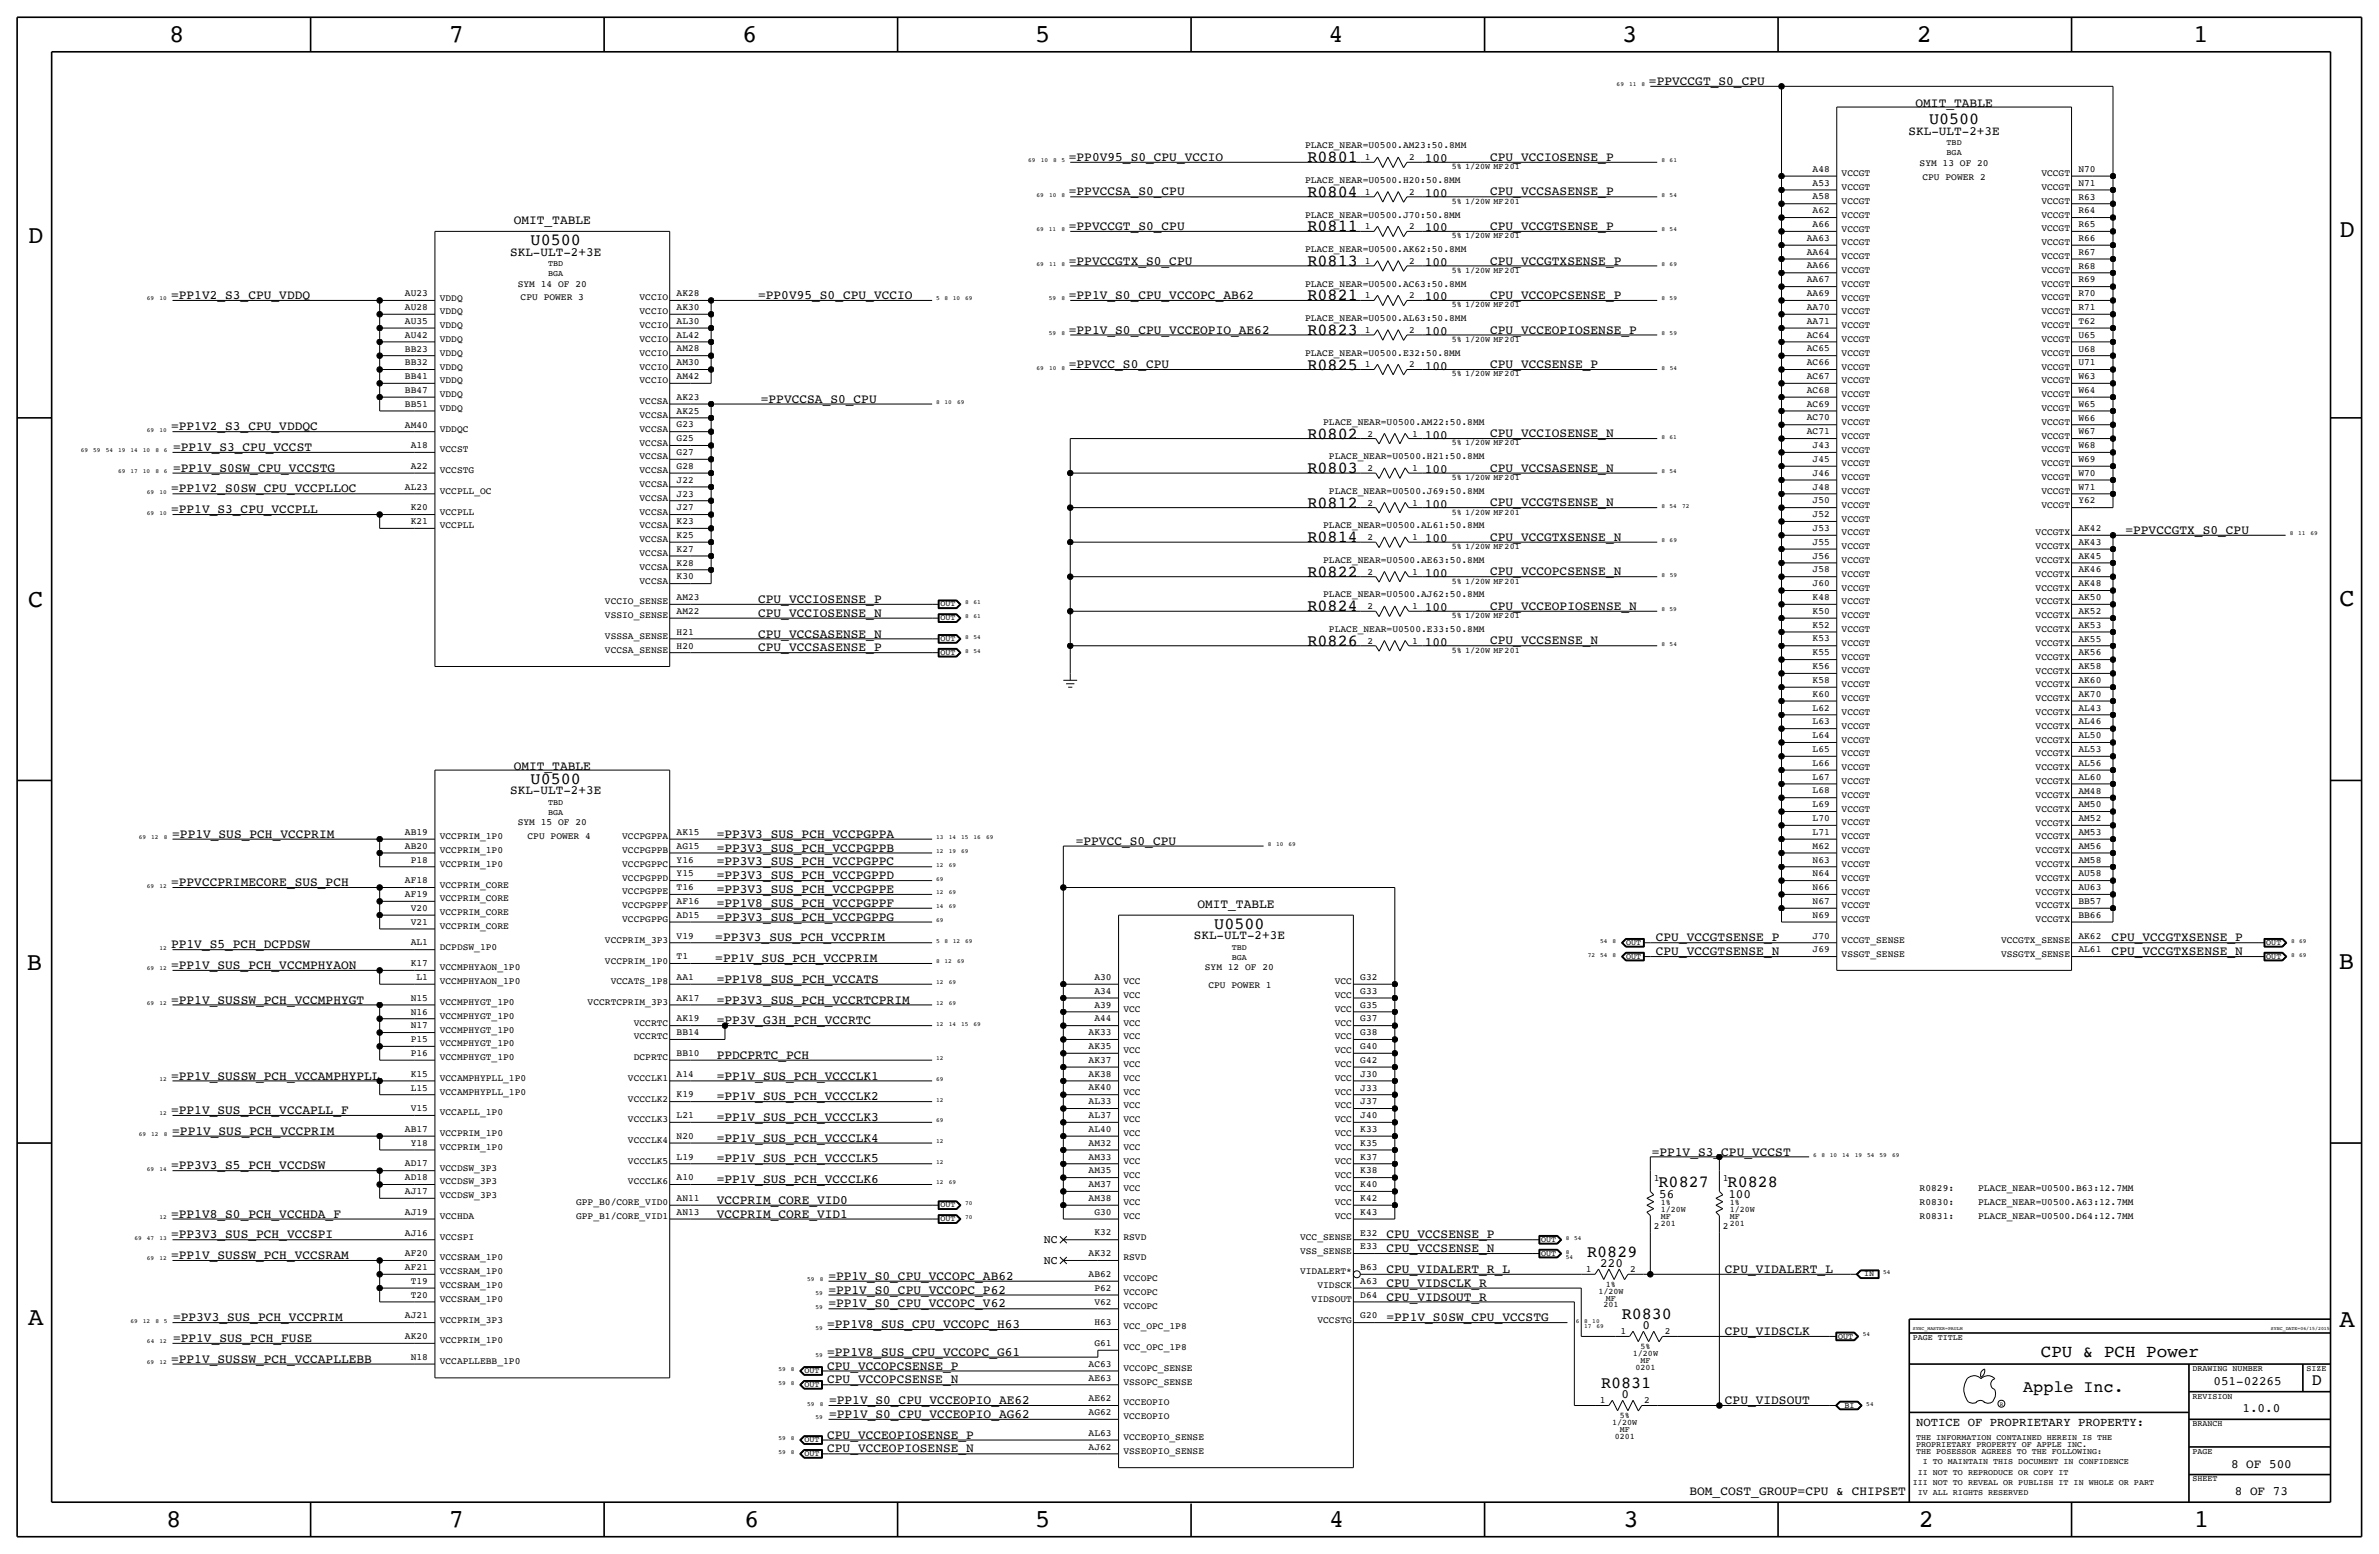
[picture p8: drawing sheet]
<svg xmlns="http://www.w3.org/2000/svg" width="875mm" height="572mm" viewBox="0 0 875 572" stroke-linecap="round" stroke-linejoin="round" font-family="sans-serif">
<defs><g id="words">
<g font-size="9.4">
<text x="62.2" y="15.5">8</text>
<text x="165.1" y="15.5">7</text>
<text x="273" y="15.5">6</text>
<text x="380.7" y="15.5">5</text>
<text x="488.7" y="15.5">4</text>
<text x="596.6" y="15.5">3</text>
<text x="705" y="15.5">2</text>
<text x="806.6" y="15.5">1</text>
<text x="10.4" y="89.4">D</text>
<text x="860.5" y="87.1">D</text>
<text x="10.4" y="223.3">C</text>
<text x="860.5" y="222.8">C</text>
<text x="9.9" y="356.6">B</text>
<text x="860.2" y="356.4">B</text>
<text x="10.4" y="487.4">A</text>
<text x="860.5" y="488.2">A</text>
<text x="61.2" y="561.6">8</text>
<text x="165.1" y="561.6">7</text>
<text x="273.8" y="561.6">6</text>
<text x="380.7" y="561.6">5</text>
<text x="488.9" y="561.6">4</text>
<text x="597.1" y="561.6">3</text>
<text x="705.8" y="561.6">2</text>
<text x="806.9" y="561.6">1</text>
</g>
<text font-size="6.5" x="750.6" y="499.1">CPU &amp; PCH Power</text>
<g font-size="6.2">
<text x="709.5" y="45.7">U0500</text>
<text x="480.9" y="59.7">R0801</text>
<text x="480.9" y="72.4">R0804</text>
<text x="480.9" y="85.1">R0811</text>
<text x="195.2" y="90.2">U0500</text>
<text x="480.9" y="97.8">R0813</text>
<text x="480.9" y="110.5">R0821</text>
<text x="480.9" y="123.2">R0823</text>
<text x="480.9" y="135.9">R0825</text>
<text x="480.9" y="161.3">R0802</text>
<text x="480.9" y="174">R0803</text>
<text x="480.9" y="186.7">R0812</text>
<text x="480.9" y="199.4">R0814</text>
<text x="480.9" y="212.1">R0822</text>
<text x="480.9" y="224.8">R0824</text>
<text x="480.9" y="237.5">R0826</text>
<text x="195.2" y="288.3">U0500</text>
<text x="446.6" y="341.6">U0500</text>
<text x="610.1" y="436.6">R0827</text>
<text x="635.5" y="436.6">R0828</text>
<text x="583.8" y="462.3">R0829</text>
<text x="596.5" y="485.1">R0830</text>
<text x="850.3" y="509.3">D</text>
<text x="588.9" y="510.5">R0831</text>
<text x="744.2" y="511.8">Apple Inc.</text>
</g>
<g font-size="4.7">
<text x="606.5" y="31.2">=PPVCCGT_S0_CPU</text>
<text x="704.6" y="39.4">OMIT_TABLE</text>
<text x="702" y="49.5">SKL-ULT-2+3E</text>
<text x="393.1" y="59.2">=PP0V95_S0_CPU_VCCIO</text>
<text x="524.1" y="59.7">100</text>
<text x="548.1" y="59.2">CPU_VCCIOSENSE_P</text>
<text x="393.1" y="71.9">=PPVCCSA_S0_CPU</text>
<text x="548.1" y="71.9">CPU_VCCSASENSE_P</text>
<text x="524.1" y="72.4">100</text>
<text x="188.9" y="82.6">OMIT_TABLE</text>
<text x="393.1" y="84.6">=PPVCCGT_S0_CPU</text>
<text x="524.1" y="85.1">100</text>
<text x="548.1" y="84.6">CPU_VCCGTSENSE_P</text>
<text x="187.6" y="94">SKL-ULT-2+3E</text>
<text x="393.1" y="97.3">=PPVCCGTX_S0_CPU</text>
<text x="524.1" y="97.8">100</text>
<text x="548.1" y="97.3">CPU_VCCGTXSENSE_P</text>
<text x="62.9" y="110">=PP1V2_S3_CPU_VDDQ</text>
<text x="278.8" y="110">=PP0V95_S0_CPU_VCCIO</text>
<text x="393.1" y="110">=PP1V_S0_CPU_VCCOPC_AB62</text>
<text x="524.1" y="110.5">100</text>
<text x="548.1" y="110">CPU_VCCOPCSENSE_P</text>
<text x="393.1" y="122.7">=PP1V_S0_CPU_VCCEOPIO_AE62</text>
<text x="524.1" y="123.2">100</text>
<text x="548.1" y="122.7">CPU_VCCEOPIOSENSE_P</text>
<text x="393.1" y="135.4">=PPVCC_S0_CPU</text>
<text x="524.1" y="135.9">100</text>
<text x="548.1" y="135.4">CPU_VCCSENSE_P</text>
<text x="279.9" y="148.1">=PPVCCSA_S0_CPU</text>
<text x="62.9" y="158.3">=PP1V2_S3_CPU_VDDQC</text>
<text x="524.1" y="161.3">100</text>
<text x="548.1" y="160.8">CPU_VCCIOSENSE_N</text>
<text x="63.6" y="165.9">=PP1V_S3_CPU_VCCST</text>
<text x="63.6" y="173.5">=PP1V_S0SW_CPU_VCCSTG</text>
<text x="524.1" y="174">100</text>
<text x="548.1" y="173.5">CPU_VCCSASENSE_N</text>
<text x="62.9" y="181.1">=PP1V2_S0SW_CPU_VCCPLLOC</text>
<text x="62.9" y="188.7">=PP1V_S3_CPU_VCCPLL</text>
<text x="524.1" y="186.7">100</text>
<text x="548.1" y="186.2">CPU_VCCGTSENSE_N</text>
<text x="781.8" y="196.4">=PPVCCGTX_S0_CPU</text>
<text x="524.1" y="199.4">100</text>
<text x="548.1" y="198.9">CPU_VCCGTXSENSE_N</text>
<text x="524.1" y="212.1">100</text>
<text x="548.1" y="211.6">CPU_VCCOPCSENSE_N</text>
<text x="278.8" y="221.8">CPU_VCCIOSENSE_P</text>
<text x="278.8" y="226.8">CPU_VCCIOSENSE_N</text>
<text x="524.1" y="224.8">100</text>
<text x="548.1" y="224.3">CPU_VCCEOPIOSENSE_N</text>
<text x="278.8" y="234.5">CPU_VCCSASENSE_N</text>
<text x="278.8" y="239.5">CPU_VCCSASENSE_P</text>
<text x="524.1" y="237.5">100</text>
<text x="548.1" y="237">CPU_VCCSENSE_N</text>
<text x="188.9" y="283.2">OMIT_TABLE</text>
<text x="187.6" y="292.1">SKL-ULT-2+3E</text>
<text x="63.3" y="308.1">=PP1V_SUS_PCH_VCCPRIM</text>
<text x="263.6" y="308.1">=PP3V3_SUS_PCH_VCCPGPPA</text>
<text x="395.7" y="310.6">=PPVCC_S0_CPU</text>
<text x="263.6" y="313.2">=PP3V3_SUS_PCH_VCCPGPPB</text>
<text x="263.6" y="323.3">=PP3V3_SUS_PCH_VCCPGPPD</text>
<text x="263.6" y="318.3">=PP3V3_SUS_PCH_VCCPGPPC</text>
<text x="62.9" y="325.9">=PPVCCPRIMECORE_SUS_PCH</text>
<text x="263.6" y="328.4">=PP3V3_SUS_PCH_VCCPGPPE</text>
<text x="263.6" y="333.5">=PP1V8_SUS_PCH_VCCPGPPF</text>
<text x="440.4" y="334">OMIT_TABLE</text>
<text x="263.6" y="338.6">=PP3V3_SUS_PCH_VCCPGPPG</text>
<text x="263.1" y="346.2">=PP3V3_SUS_PCH_VCCPRIM</text>
<text x="439.1" y="345.4">SKL-ULT-2+3E</text>
<text x="609" y="346.2">CPU_VCCGTSENSE_P</text>
<text x="776.7" y="346.2">CPU_VCCGTXSENSE_P</text>
<text x="62.9" y="348.8">PP1V_S5_PCH_DCPDSW</text>
<text x="263.1" y="353.8">=PP1V_SUS_PCH_VCCPRIM</text>
<text x="609" y="351.3">CPU_VCCGTSENSE_N</text>
<text x="776.7" y="351.3">CPU_VCCGTXSENSE_N</text>
<text x="62.9" y="356.4">=PP1V_SUS_PCH_VCCMPHYAON</text>
<text x="263.6" y="361.5">=PP1V8_SUS_PCH_VCCATS</text>
<text x="62.9" y="369.1">=PP1V_SUSSW_PCH_VCCMPHYGT</text>
<text x="263.6" y="369.1">=PP3V3_SUS_PCH_VCCRTCPRIM</text>
<text x="263.6" y="376.7">=PP3V_G3H_PCH_VCCRTC</text>
<text x="263.6" y="389.4">PPDCPRTC_PCH</text>
<text x="62.9" y="397">=PP1V_SUSSW_PCH_VCCAMPHYPLL</text>
<text x="263.6" y="397">=PP1V_SUS_PCH_VCCCLK1</text>
<text x="263.6" y="404.6">=PP1V_SUS_PCH_VCCCLK2</text>
<text x="62.9" y="409.7">=PP1V_SUS_PCH_VCCAPLL_F</text>
<text x="263.6" y="412.3">=PP1V_SUS_PCH_VCCCLK3</text>
<text x="63.3" y="417.3">=PP1V_SUS_PCH_VCCPRIM</text>
<text x="263.6" y="419.9">=PP1V_SUS_PCH_VCCCLK4</text>
<text x="607.5" y="424.9">=PP1V_S3_CPU_VCCST</text>
<text x="62.9" y="430">=PP3V3_S5_PCH_VCCDSW</text>
<text x="263.6" y="427.5">=PP1V_SUS_PCH_VCCCLK5</text>
<text x="263.6" y="435.1">=PP1V_SUS_PCH_VCCCLK6</text>
<text x="263.6" y="442.7">VCCPRIM_CORE_VID0</text>
<text x="610.3" y="440.4">56</text>
<text x="635.7" y="440.4">100</text>
<text x="62.9" y="447.8">=PP1V8_S0_PCH_VCCHDA_F</text>
<text x="263.6" y="447.8">VCCPRIM_CORE_VID1</text>
<text x="62.9" y="455.4">=PP3V3_SUS_PCH_VCCSPI</text>
<text x="510" y="455.4">CPU_VCCSENSE_P</text>
<text x="510" y="460.5">CPU_VCCSENSE_N</text>
<text x="62.9" y="463.1">=PP1V_SUSSW_PCH_VCCSRAM</text>
<text x="588.6" y="465.8">220</text>
<text x="304.7" y="470.7">=PP1V_S0_CPU_VCCOPC_AB62</text>
<text x="510" y="473.2">CPU_VIDSCLK_R</text>
<text x="510" y="468.1">CPU_VIDALERT_R_L</text>
<text x="634.4" y="468.1">CPU_VIDALERT_L</text>
<text x="304.7" y="475.8">=PP1V_S0_CPU_VCCOPC_P62</text>
<text x="510" y="478.3">CPU_VIDSOUT_R</text>
<text x="63.6" y="485.9">=PP3V3_SUS_PCH_VCCPRIM</text>
<text x="304.7" y="480.8">=PP1V_S0_CPU_VCCOPC_V62</text>
<text x="510" y="485.9">=PP1V_S0SW_CPU_VCCSTG</text>
<text x="304.2" y="488.5">=PP1V8_SUS_CPU_VCCOPC_H63</text>
<text x="604.1" y="488.7">0</text>
<text x="634.4" y="491">CPU_VIDSCLK</text>
<text x="63.7" y="493.5">=PP1V_SUS_PCH_FUSE</text>
<text x="62.9" y="501.2">=PP1V_SUSSW_PCH_VCCAPLLEBB</text>
<text x="304.2" y="498.6">=PP1V8_SUS_CPU_VCCOPC_G61</text>
<text x="304.2" y="503.7">CPU_VCCOPCSENSE_P</text>
<text x="304.2" y="508.8">CPU_VCCOPCSENSE_N</text>
<text x="814.1" y="509.3">051-02265</text>
<text x="596.5" y="514.1">0</text>
<text x="305" y="521.5">=PP1V_S0_CPU_VCCEOPIO_AG62</text>
<text x="305" y="516.4">=PP1V_S0_CPU_VCCEOPIO_AE62</text>
<text x="634.4" y="516.4">CPU_VIDSOUT</text>
<text x="824.8" y="519.4">1.0.0</text>
<text x="304.2" y="529.1">CPU_VCCEOPIOSENSE_P</text>
<text x="304.2" y="534.2">CPU_VCCEOPIOSENSE_N</text>
<text x="820.6" y="539.7">8 OF 500</text>
<text x="621.4" y="549.9">BOM_COST_GROUP=CPU &amp; CHIPSET</text>
<text x="822" y="549.9">8 OF 73</text>
</g>
<text font-size="4.5" x="704.8" y="524.5">NOTICE OF PROPRIETARY PROPERTY:</text>
<g font-size="4.3">
<text x="383.9" y="457.2">NC</text>
<text x="383.9" y="464.8">NC</text>
</g>
<g font-size="3.5">
<text x="480" y="54.6">PLACE_NEAR=U0500.AM23:50.8MM</text>
<text x="502" y="58.9">1</text>
<text x="518.4" y="58.9">2</text>
<text x="666.7" y="63.2">A48</text>
<text x="677.4" y="64.8">VCCGT</text>
<text x="706" y="61">SYM 13 OF 20</text>
<text x="750.8" y="64.8">VCCGT</text>
<text x="764.5" y="63.2">N70</text>
<text x="480" y="67.3">PLACE_NEAR=U0500.H20:50.8MM</text>
<text x="502" y="71.6">1</text>
<text x="518.4" y="71.6">2</text>
<text x="666.7" y="68.2">A53</text>
<text x="677.4" y="69.9">VCCGT</text>
<text x="707.1" y="66">CPU POWER 2</text>
<text x="750.8" y="69.9">VCCGT</text>
<text x="764.5" y="68.3">N71</text>
<text x="666.7" y="73.3">A58</text>
<text x="677.4" y="75">VCCGT</text>
<text x="750.8" y="74.9">VCCGT</text>
<text x="764.5" y="73.4">R63</text>
<text x="480" y="80">PLACE_NEAR=U0500.J70:50.8MM</text>
<text x="666.7" y="83.5">A66</text>
<text x="666.7" y="78.4">A62</text>
<text x="677.4" y="80.1">VCCGT</text>
<text x="750.8" y="80">VCCGT</text>
<text x="764.5" y="83.6">R65</text>
<text x="764.5" y="78.5">R64</text>
<text x="502" y="84.3">1</text>
<text x="518.4" y="84.3">2</text>
<text x="664.6" y="88.6">AA63</text>
<text x="677.4" y="85.2">VCCGT</text>
<text x="750.8" y="85.1">VCCGT</text>
<text x="764.5" y="88.6">R66</text>
<text x="480" y="92.7">PLACE_NEAR=U0500.AK62:50.8MM</text>
<text x="664.6" y="93.6">AA64</text>
<text x="677.4" y="90.2">VCCGT</text>
<text x="677.4" y="95.3">VCCGT</text>
<text x="750.8" y="90.2">VCCGT</text>
<text x="750.8" y="95.3">VCCGT</text>
<text x="764.5" y="93.7">R67</text>
<text x="502" y="97">1</text>
<text x="518.4" y="97">2</text>
<text x="664.6" y="98.7">AA66</text>
<text x="677.4" y="100.4">VCCGT</text>
<text x="750.8" y="100.3">VCCGT</text>
<text x="764.5" y="98.8">R68</text>
<text x="190.4" y="105.4">SYM 14 OF 20</text>
<text x="480" y="105.4">PLACE_NEAR=U0500.AC63:50.8MM</text>
<text x="664.6" y="103.8">AA67</text>
<text x="677.4" y="105.5">VCCGT</text>
<text x="750.8" y="105.4">VCCGT</text>
<text x="764.5" y="103.9">R69</text>
<text x="148.9" y="109">AU23</text>
<text x="161.7" y="110.5">VDDQ</text>
<text x="191.5" y="110.5">CPU POWER 3</text>
<text x="235.2" y="110.5">VCCIO</text>
<text x="248.9" y="108.9">AK28</text>
<text x="502" y="109.7">1</text>
<text x="518.4" y="109.7">2</text>
<text x="664.6" y="114">AA70</text>
<text x="664.6" y="108.9">AA69</text>
<text x="677.4" y="110.5">VCCGT</text>
<text x="750.8" y="110.5">VCCGT</text>
<text x="764.5" y="109">R70</text>
<text x="148.9" y="119.1">AU35</text>
<text x="148.9" y="114">AU28</text>
<text x="161.7" y="115.6">VDDQ</text>
<text x="235.2" y="115.6">VCCIO</text>
<text x="248.9" y="119.1">AL30</text>
<text x="248.9" y="114">AK30</text>
<text x="480" y="118.1">PLACE_NEAR=U0500.AL63:50.8MM</text>
<text x="664.6" y="119">AA71</text>
<text x="677.4" y="115.6">VCCGT</text>
<text x="750.8" y="115.6">VCCGT</text>
<text x="764.5" y="119.1">T62</text>
<text x="764.5" y="114">R71</text>
<text x="148.9" y="124.2">AU42</text>
<text x="161.7" y="120.7">VDDQ</text>
<text x="161.7" y="125.8">VDDQ</text>
<text x="235.2" y="120.7">VCCIO</text>
<text x="235.2" y="125.7">VCCIO</text>
<text x="248.9" y="124.2">AL42</text>
<text x="502" y="122.4">1</text>
<text x="518.4" y="122.4">2</text>
<text x="664.6" y="124.1">AC64</text>
<text x="677.4" y="125.8">VCCGT</text>
<text x="677.4" y="120.7">VCCGT</text>
<text x="750.8" y="120.7">VCCGT</text>
<text x="750.8" y="125.7">VCCGT</text>
<text x="764.5" y="124.2">U65</text>
<text x="148.9" y="129.3">BB23</text>
<text x="161.7" y="130.8">VDDQ</text>
<text x="235.2" y="130.8">VCCIO</text>
<text x="248.9" y="129.3">AM28</text>
<text x="480" y="130.8">PLACE_NEAR=U0500.E32:50.8MM</text>
<text x="664.6" y="129.2">AC65</text>
<text x="677.4" y="130.9">VCCGT</text>
<text x="750.8" y="130.8">VCCGT</text>
<text x="764.5" y="129.3">U68</text>
<text x="148.9" y="134.4">BB32</text>
<text x="161.7" y="135.9">VDDQ</text>
<text x="235.2" y="135.9">VCCIO</text>
<text x="248.9" y="134.3">AM30</text>
<text x="502" y="135.1">1</text>
<text x="518.4" y="135.1">2</text>
<text x="664.6" y="134.3">AC66</text>
<text x="677.4" y="136">VCCGT</text>
<text x="750.8" y="135.9">VCCGT</text>
<text x="764.5" y="134.4">U71</text>
<text x="148.9" y="139.4">BB41</text>
<text x="161.7" y="141">VDDQ</text>
<text x="235.2" y="141">VCCIO</text>
<text x="248.9" y="139.4">AM42</text>
<text x="664.6" y="139.4">AC67</text>
<text x="677.4" y="141">VCCGT</text>
<text x="750.8" y="141">VCCGT</text>
<text x="764.5" y="139.4">W63</text>
<text x="148.9" y="149.6">BB51</text>
<text x="148.9" y="144.5">BB47</text>
<text x="161.7" y="146.1">VDDQ</text>
<text x="235.2" y="148.6">VCCSA</text>
<text x="248.9" y="147">AK23</text>
<text x="664.6" y="149.5">AC69</text>
<text x="664.6" y="144.5">AC68</text>
<text x="677.4" y="146.1">VCCGT</text>
<text x="750.8" y="146.1">VCCGT</text>
<text x="764.5" y="149.6">W65</text>
<text x="764.5" y="144.5">W64</text>
<text x="161.7" y="151.2">VDDQ</text>
<text x="235.2" y="153.7">VCCSA</text>
<text x="248.9" y="152.1">AK25</text>
<text x="664.6" y="154.6">AC70</text>
<text x="677.4" y="151.2">VCCGT</text>
<text x="750.8" y="151.2">VCCGT</text>
<text x="764.5" y="154.7">W66</text>
<text x="148.9" y="157.2">AM40</text>
<text x="161.7" y="158.8">VDDQC</text>
<text x="235.2" y="158.8">VCCSA</text>
<text x="248.9" y="157.2">G23</text>
<text x="486.7" y="156.2">PLACE_NEAR=U0500.AM22:50.8MM</text>
<text x="503" y="160.5">2</text>
<text x="519.4" y="160.5">1</text>
<text x="664.6" y="159.7">AC71</text>
<text x="677.4" y="161.3">VCCGT</text>
<text x="677.4" y="156.3">VCCGT</text>
<text x="750.8" y="156.2">VCCGT</text>
<text x="750.8" y="161.3">VCCGT</text>
<text x="764.5" y="159.7">W67</text>
<text x="151.1" y="164.8">A18</text>
<text x="161.7" y="166.4">VCCST</text>
<text x="235.2" y="163.8">VCCSA</text>
<text x="248.9" y="167.4">G27</text>
<text x="248.9" y="162.3">G25</text>
<text x="666.7" y="164.8">J43</text>
<text x="677.4" y="166.4">VCCGT</text>
<text x="750.8" y="166.4">VCCGT</text>
<text x="764.5" y="164.8">W68</text>
<text x="151.1" y="172.5">A22</text>
<text x="235.2" y="168.9">VCCSA</text>
<text x="248.9" y="172.4">G28</text>
<text x="488.8" y="168.9">PLACE_NEAR=U0500.H21:50.8MM</text>
<text x="503" y="173.2">2</text>
<text x="519.4" y="173.2">1</text>
<text x="666.7" y="169.9">J45</text>
<text x="677.4" y="171.5">VCCGT</text>
<text x="750.8" y="171.5">VCCGT</text>
<text x="764.5" y="169.9">W69</text>
<text x="161.7" y="174">VCCSTG</text>
<text x="235.2" y="174">VCCSA</text>
<text x="235.2" y="179.1">VCCSA</text>
<text x="248.9" y="177.5">J22</text>
<text x="666.7" y="174.9">J46</text>
<text x="677.4" y="176.6">VCCGT</text>
<text x="750.8" y="176.6">VCCGT</text>
<text x="764.5" y="175">W70</text>
<text x="148.9" y="180.1">AL23</text>
<text x="161.7" y="181.6">VCCPLL_OC</text>
<text x="235.2" y="184.2">VCCSA</text>
<text x="248.9" y="182.6">J23</text>
<text x="488.8" y="181.6">PLACE_NEAR=U0500.J69:50.8MM</text>
<text x="503" y="185.9">2</text>
<text x="519.4" y="185.9">1</text>
<text x="666.7" y="185.1">J50</text>
<text x="666.7" y="180">J48</text>
<text x="677.4" y="181.7">VCCGT</text>
<text x="750.8" y="181.6">VCCGT</text>
<text x="764.5" y="185.1">Y62</text>
<text x="764.5" y="180">W71</text>
<text x="151.1" y="187.7">K20</text>
<text x="161.7" y="189.3">VCCPLL</text>
<text x="235.2" y="189.2">VCCSA</text>
<text x="248.9" y="187.7">J27</text>
<text x="666.7" y="190.2">J52</text>
<text x="677.4" y="191.8">VCCGT</text>
<text x="677.4" y="186.7">VCCGT</text>
<text x="750.8" y="186.7">VCCGT</text>
<text x="151.1" y="192.8">K21</text>
<text x="161.7" y="194.3">VCCPLL</text>
<text x="235.2" y="194.3">VCCSA</text>
<text x="248.9" y="197.9">K25</text>
<text x="248.9" y="192.8">K23</text>
<text x="486.7" y="194.3">PLACE_NEAR=U0500.AL61:50.8MM</text>
<text x="666.7" y="195.3">J53</text>
<text x="677.4" y="196.9">VCCGT</text>
<text x="748.7" y="196.9">VCCGTX</text>
<text x="764.5" y="195.3">AK42</text>
<text x="235.2" y="199.4">VCCSA</text>
<text x="248.9" y="202.9">K27</text>
<text x="503" y="198.6">2</text>
<text x="519.4" y="198.6">1</text>
<text x="666.7" y="200.3">J55</text>
<text x="677.4" y="202">VCCGT</text>
<text x="748.7" y="202">VCCGTX</text>
<text x="764.5" y="200.4">AK43</text>
<text x="235.2" y="204.5">VCCSA</text>
<text x="235.2" y="209.6">VCCSA</text>
<text x="248.9" y="208">K28</text>
<text x="486.7" y="207">PLACE_NEAR=U0500.AE63:50.8MM</text>
<text x="666.7" y="205.4">J56</text>
<text x="677.4" y="207">VCCGT</text>
<text x="748.7" y="207">VCCGTX</text>
<text x="764.5" y="205.5">AK45</text>
<text x="235.2" y="214.7">VCCSA</text>
<text x="248.9" y="213.1">K30</text>
<text x="503" y="211.3">2</text>
<text x="519.4" y="211.3">1</text>
<text x="666.7" y="215.6">J60</text>
<text x="666.7" y="210.5">J58</text>
<text x="677.4" y="212.1">VCCGT</text>
<text x="748.7" y="212.1">VCCGTX</text>
<text x="764.5" y="215.6">AK48</text>
<text x="764.5" y="210.5">AK46</text>
<text x="248.9" y="220.7">AM23</text>
<text x="486.7" y="219.7">PLACE_NEAR=U0500.AJ62:50.8MM</text>
<text x="666.7" y="220.7">K48</text>
<text x="677.4" y="217.2">VCCGT</text>
<text x="748.7" y="217.2">VCCGTX</text>
<text x="764.5" y="220.7">AK50</text>
<text x="222.5" y="227.3">VSSIO_SENSE</text>
<text x="222.5" y="222.3">VCCIO_SENSE</text>
<text x="248.9" y="225.8">AM22</text>
<text x="503" y="224">2</text>
<text x="519.4" y="224">1</text>
<text x="666.7" y="225.8">K50</text>
<text x="677.4" y="227.4">VCCGT</text>
<text x="677.4" y="222.3">VCCGT</text>
<text x="748.7" y="222.3">VCCGTX</text>
<text x="748.7" y="227.4">VCCGTX</text>
<text x="764.5" y="225.8">AK52</text>
<text x="248.9" y="233.4">H21</text>
<text x="488.8" y="232.4">PLACE_NEAR=U0500.E33:50.8MM</text>
<text x="666.7" y="230.8">K52</text>
<text x="677.4" y="232.4">VCCGT</text>
<text x="748.7" y="232.5">VCCGTX</text>
<text x="764.5" y="230.9">AK53</text>
<text x="222.5" y="234.9">VSSSA_SENSE</text>
<text x="248.9" y="238.5">H20</text>
<text x="503" y="236.7">2</text>
<text x="519.4" y="236.7">1</text>
<text x="666.7" y="235.9">K53</text>
<text x="677.4" y="237.5">VCCGT</text>
<text x="748.7" y="237.5">VCCGTX</text>
<text x="764.5" y="235.9">AK55</text>
<text x="222.5" y="240">VCCSA_SENSE</text>
<text x="666.7" y="241">K55</text>
<text x="677.4" y="242.6">VCCGT</text>
<text x="748.7" y="242.6">VCCGTX</text>
<text x="764.5" y="241">AK56</text>
<text x="666.7" y="251.2">K58</text>
<text x="666.7" y="246.1">K56</text>
<text x="677.4" y="247.7">VCCGT</text>
<text x="748.7" y="247.7">VCCGTX</text>
<text x="764.5" y="251.2">AK60</text>
<text x="764.5" y="246.1">AK58</text>
<text x="666.7" y="256.2">K60</text>
<text x="677.4" y="257.8">VCCGT</text>
<text x="677.4" y="252.8">VCCGT</text>
<text x="748.7" y="252.8">VCCGTX</text>
<text x="748.7" y="257.9">VCCGTX</text>
<text x="764.5" y="256.3">AK70</text>
<text x="666.7" y="261.3">L62</text>
<text x="677.4" y="262.9">VCCGT</text>
<text x="748.7" y="262.9">VCCGTX</text>
<text x="764.5" y="261.3">AL43</text>
<text x="666.7" y="266.4">L63</text>
<text x="677.4" y="268">VCCGT</text>
<text x="748.7" y="268">VCCGTX</text>
<text x="764.5" y="266.4">AL46</text>
<text x="666.7" y="271.5">L64</text>
<text x="677.4" y="273.1">VCCGT</text>
<text x="748.7" y="273.1">VCCGTX</text>
<text x="764.5" y="271.5">AL50</text>
<text x="666.7" y="281.6">L66</text>
<text x="666.7" y="276.6">L65</text>
<text x="677.4" y="278.2">VCCGT</text>
<text x="748.7" y="278.2">VCCGTX</text>
<text x="764.5" y="281.7">AL56</text>
<text x="764.5" y="276.6">AL53</text>
<text x="666.7" y="286.7">L67</text>
<text x="677.4" y="283.2">VCCGT</text>
<text x="748.7" y="283.3">VCCGTX</text>
<text x="764.5" y="286.8">AL60</text>
<text x="666.7" y="291.8">L68</text>
<text x="677.4" y="288.3">VCCGT</text>
<text x="677.4" y="293.4">VCCGT</text>
<text x="748.7" y="288.3">VCCGTX</text>
<text x="748.7" y="293.4">VCCGTX</text>
<text x="764.5" y="291.8">AM48</text>
<text x="666.7" y="296.9">L69</text>
<text x="677.4" y="298.5">VCCGT</text>
<text x="748.7" y="298.5">VCCGTX</text>
<text x="764.5" y="296.9">AM50</text>
<text x="190.4" y="303.5">SYM 15 OF 20</text>
<text x="666.7" y="302">L70</text>
<text x="677.4" y="303.6">VCCGT</text>
<text x="748.7" y="303.6">VCCGTX</text>
<text x="764.5" y="302">AM52</text>
<text x="148.9" y="307.1">AB19</text>
<text x="161.7" y="308.6">VCCPRIM_1P0</text>
<text x="194" y="308.6">CPU POWER 4</text>
<text x="228.9" y="308.6">VCCPGPPA</text>
<text x="248.9" y="307.1">AK15</text>
<text x="666.7" y="307.1">L71</text>
<text x="677.4" y="308.6">VCCGT</text>
<text x="748.7" y="308.7">VCCGTX</text>
<text x="764.5" y="307.1">AM53</text>
<text x="148.9" y="312.2">AB20</text>
<text x="151.1" y="317.2">P18</text>
<text x="161.7" y="313.7">VCCPRIM_1P0</text>
<text x="228.9" y="313.7">VCCPGPPB</text>
<text x="248.9" y="317.2">Y16</text>
<text x="248.9" y="312.2">AG15</text>
<text x="666.7" y="317.2">N63</text>
<text x="666.7" y="312.1">M62</text>
<text x="677.4" y="313.7">VCCGT</text>
<text x="748.7" y="313.8">VCCGTX</text>
<text x="764.5" y="317.2">AM58</text>
<text x="764.5" y="312.2">AM56</text>
<text x="161.7" y="318.8">VCCPRIM_1P0</text>
<text x="228.9" y="318.8">VCCPGPPC</text>
<text x="228.9" y="323.9">VCCPGPPD</text>
<text x="248.9" y="322.3">Y15</text>
<text x="666.7" y="322.3">N64</text>
<text x="677.4" y="318.8">VCCGT</text>
<text x="677.4" y="323.9">VCCGT</text>
<text x="748.7" y="318.8">VCCGTX</text>
<text x="748.7" y="323.9">VCCGTX</text>
<text x="764.5" y="322.3">AU58</text>
<text x="148.9" y="329.9">AF19</text>
<text x="148.9" y="324.9">AF18</text>
<text x="161.7" y="326.4">VCCPRIM_CORE</text>
<text x="228.9" y="328.9">VCCPGPPE</text>
<text x="248.9" y="327.4">T16</text>
<text x="666.7" y="327.4">N66</text>
<text x="677.4" y="329">VCCGT</text>
<text x="748.7" y="329">VCCGTX</text>
<text x="764.5" y="327.4">AU63</text>
<text x="151.1" y="335">V20</text>
<text x="161.7" y="331.5">VCCPRIM_CORE</text>
<text x="228.9" y="334">VCCPGPPF</text>
<text x="248.9" y="332.5">AF16</text>
<text x="666.7" y="332.5">N67</text>
<text x="677.4" y="334.1">VCCGT</text>
<text x="748.7" y="334.1">VCCGTX</text>
<text x="764.5" y="332.5">BB57</text>
<text x="151.1" y="340.1">V21</text>
<text x="161.7" y="341.6">VCCPRIM_CORE</text>
<text x="161.7" y="336.6">VCCPRIM_CORE</text>
<text x="228.9" y="339.1">VCCPGPPG</text>
<text x="248.9" y="337.6">AD15</text>
<text x="666.7" y="337.5">N69</text>
<text x="677.4" y="339.1">VCCGT</text>
<text x="748.7" y="339.2">VCCGTX</text>
<text x="764.5" y="337.6">BB66</text>
<text x="151.1" y="347.7">AL1</text>
<text x="222.5" y="346.7">VCCPRIM_3P3</text>
<text x="248.9" y="345.2">V19</text>
<text x="666.7" y="345.2">J70</text>
<text x="677.4" y="346.7">VCCGT_SENSE</text>
<text x="736" y="346.8">VCCGTX_SENSE</text>
<text x="764.5" y="345.2">AK62</text>
<text x="161.7" y="349.3">DCPDSW_1P0</text>
<text x="248.9" y="352.8">T1</text>
<text x="666.7" y="350.3">J69</text>
<text x="677.4" y="351.8">VSSGT_SENSE</text>
<text x="736" y="351.9">VSSGTX_SENSE</text>
<text x="764.5" y="350.3">AL61</text>
<text x="151.1" y="355.3">K17</text>
<text x="161.7" y="356.9">VCCMPHYAON_1P0</text>
<text x="222.5" y="354.3">VCCPRIM_1P0</text>
<text x="443.2" y="356.9">SYM 12 OF 20</text>
<text x="153.2" y="360.4">L1</text>
<text x="161.7" y="362">VCCMPHYAON_1P0</text>
<text x="224.6" y="362">VCCATS_1P8</text>
<text x="248.9" y="360.4">AA1</text>
<text x="402.5" y="365.5">A34</text>
<text x="402.5" y="360.4">A30</text>
<text x="413.2" y="361.9">VCC</text>
<text x="444.4" y="363.2">CPU POWER 1</text>
<text x="490.9" y="362">VCC</text>
<text x="500.3" y="365.5">G33</text>
<text x="500.3" y="360.4">G32</text>
<text x="151.1" y="368">N15</text>
<text x="161.7" y="369.6">VCCMPHYGT_1P0</text>
<text x="216.1" y="369.6">VCCRTCPRIM_3P3</text>
<text x="248.9" y="368">AK17</text>
<text x="402.5" y="370.5">A39</text>
<text x="413.2" y="367">VCC</text>
<text x="490.9" y="367">VCC</text>
<text x="500.3" y="370.6">G35</text>
<text x="151.1" y="373.1">N16</text>
<text x="161.7" y="374.7">VCCMPHYGT_1P0</text>
<text x="233.1" y="377.2">VCCRTC</text>
<text x="248.9" y="375.7">AK19</text>
<text x="402.5" y="375.6">A44</text>
<text x="413.2" y="377.2">VCC</text>
<text x="413.2" y="372.1">VCC</text>
<text x="490.9" y="372.1">VCC</text>
<text x="490.9" y="377.2">VCC</text>
<text x="500.3" y="375.6">G37</text>
<text x="151.1" y="383.3">P15</text>
<text x="151.1" y="378.2">N17</text>
<text x="161.7" y="379.7">VCCMPHYGT_1P0</text>
<text x="233.1" y="382.3">VCCRTC</text>
<text x="248.9" y="380.7">BB14</text>
<text x="400.4" y="380.7">AK33</text>
<text x="413.2" y="382.2">VCC</text>
<text x="490.9" y="382.3">VCC</text>
<text x="500.3" y="380.7">G38</text>
<text x="151.1" y="388.4">P16</text>
<text x="161.7" y="389.9">VCCMPHYGT_1P0</text>
<text x="161.7" y="384.8">VCCMPHYGT_1P0</text>
<text x="233.1" y="389.9">DCPRTC</text>
<text x="248.9" y="388.4">BB10</text>
<text x="400.4" y="385.8">AK35</text>
<text x="413.2" y="387.3">VCC</text>
<text x="490.9" y="387.3">VCC</text>
<text x="500.3" y="385.8">G40</text>
<text x="151.1" y="396">K15</text>
<text x="248.9" y="396">A14</text>
<text x="400.4" y="395.9">AK38</text>
<text x="400.4" y="390.9">AK37</text>
<text x="413.2" y="392.4">VCC</text>
<text x="490.9" y="392.4">VCC</text>
<text x="500.3" y="396">J30</text>
<text x="500.3" y="390.9">G42</text>
<text x="151.1" y="401.1">L15</text>
<text x="161.7" y="397.5">VCCAMPHYPLL_1P0</text>
<text x="231" y="397.5">VCCCLK1</text>
<text x="400.4" y="401">AK40</text>
<text x="413.2" y="397.5">VCC</text>
<text x="490.9" y="397.5">VCC</text>
<text x="500.3" y="401">J33</text>
<text x="161.7" y="402.6">VCCAMPHYPLL_1P0</text>
<text x="231" y="405.1">VCCCLK2</text>
<text x="248.9" y="403.6">K19</text>
<text x="400.4" y="406.1">AL33</text>
<text x="413.2" y="407.6">VCC</text>
<text x="413.2" y="402.6">VCC</text>
<text x="490.9" y="407.7">VCC</text>
<text x="490.9" y="402.6">VCC</text>
<text x="500.3" y="406.1">J37</text>
<text x="151.1" y="408.7">V15</text>
<text x="161.7" y="410.2">VCCAPLL_1P0</text>
<text x="231" y="412.8">VCCCLK3</text>
<text x="248.9" y="411.2">L21</text>
<text x="400.4" y="411.2">AL37</text>
<text x="413.2" y="412.7">VCC</text>
<text x="490.9" y="412.7">VCC</text>
<text x="500.3" y="411.2">J40</text>
<text x="148.9" y="416.3">AB17</text>
<text x="161.7" y="417.8">VCCPRIM_1P0</text>
<text x="248.9" y="418.8">N20</text>
<text x="400.4" y="416.3">AL40</text>
<text x="413.2" y="417.8">VCC</text>
<text x="490.9" y="417.8">VCC</text>
<text x="500.3" y="416.3">K33</text>
<text x="151.1" y="421.4">Y18</text>
<text x="161.7" y="422.9">VCCPRIM_1P0</text>
<text x="231" y="420.4">VCCCLK4</text>
<text x="400.4" y="421.3">AM32</text>
<text x="413.2" y="422.9">VCC</text>
<text x="490.9" y="422.9">VCC</text>
<text x="500.3" y="421.4">K35</text>
<text x="148.9" y="429">AD17</text>
<text x="161.7" y="430.5">VCCDSW_3P3</text>
<text x="231" y="428">VCCCLK5</text>
<text x="248.9" y="426.4">L19</text>
<text x="400.4" y="431.5">AM35</text>
<text x="400.4" y="426.4">AM33</text>
<text x="413.2" y="428">VCC</text>
<text x="490.9" y="428">VCC</text>
<text x="500.3" y="431.5">K38</text>
<text x="500.3" y="426.5">K37</text>
<text x="148.9" y="434.1">AD18</text>
<text x="161.7" y="435.6">VCCDSW_3P3</text>
<text x="231" y="435.6">VCCCLK6</text>
<text x="248.9" y="434.1">A10</text>
<text x="400.4" y="436.6">AM37</text>
<text x="413.2" y="433">VCC</text>
<text x="490.9" y="433.1">VCC</text>
<text x="500.3" y="436.6">K40</text>
<text x="608.3" y="434.3">1</text>
<text x="633.7" y="434.3">1</text>
<text x="148.9" y="439.1">AJ17</text>
<text x="161.7" y="440.7">VCCDSW_3P3</text>
<text x="211.9" y="443.2">GPP_B0/CORE_VID0</text>
<text x="248.9" y="441.7">AN11</text>
<text x="400.4" y="441.7">AM38</text>
<text x="413.2" y="438.1">VCC</text>
<text x="413.2" y="443.2">VCC</text>
<text x="490.9" y="443.2">VCC</text>
<text x="490.9" y="438.2">VCC</text>
<text x="500.3" y="441.7">K42</text>
<text x="706.1" y="438.1">R0829:</text>
<text x="706.1" y="443.2">R0830:</text>
<text x="727.6" y="438.1">PLACE_NEAR=U0500.B63:12.7MM</text>
<text x="727.6" y="443.2">PLACE_NEAR=U0500.A63:12.7MM</text>
<text x="148.9" y="446.8">AJ19</text>
<text x="161.7" y="448.3">VCCHDA</text>
<text x="211.9" y="448.3">GPP_B1/CORE_VID1</text>
<text x="248.9" y="446.8">AN13</text>
<text x="402.5" y="446.8">G30</text>
<text x="413.2" y="448.3">VCC</text>
<text x="490.9" y="448.3">VCC</text>
<text x="500.3" y="446.8">K43</text>
<text x="706.1" y="448.3">R0831:</text>
<text x="727.6" y="448.3">PLACE_NEAR=U0500.D64:12.7MM</text>
<text x="148.9" y="454.4">AJ16</text>
<text x="161.7" y="455.9">VCCSPI</text>
<text x="402.5" y="454.4">K32</text>
<text x="413.2" y="455.9">RSVD</text>
<text x="478.2" y="455.9">VCC_SENSE</text>
<text x="500.3" y="454.4">E32</text>
<text x="608.3" y="452.1">2</text>
<text x="633.7" y="452.1">2</text>
<text x="400.4" y="462">AK32</text>
<text x="478.2" y="461">VSS_SENSE</text>
<text x="500.3" y="459.5">E33</text>
<text x="148.9" y="467.1">AF21</text>
<text x="148.9" y="462">AF20</text>
<text x="161.7" y="463.5">VCCSRAM_1P0</text>
<text x="413.2" y="463.5">RSVD</text>
<text x="500.3" y="467.1">B63</text>
<text x="583.3" y="467.9">1</text>
<text x="599.6" y="467.9">2</text>
<text x="151.1" y="472.2">T19</text>
<text x="161.7" y="473.7">VCCSRAM_1P0</text>
<text x="161.7" y="468.6">VCCSRAM_1P0</text>
<text x="400.4" y="469.6">AB62</text>
<text x="413.2" y="471.1">VCCOPC</text>
<text x="478.2" y="468.6">VIDALERT*</text>
<text x="484.6" y="473.7">VIDSCK</text>
<text x="500.3" y="472.2">A63</text>
<text x="151.1" y="477.3">T20</text>
<text x="161.7" y="478.8">VCCSRAM_1P0</text>
<text x="402.5" y="479.8">V62</text>
<text x="402.5" y="474.7">P62</text>
<text x="413.2" y="476.2">VCCOPC</text>
<text x="482.4" y="478.8">VIDSOUT</text>
<text x="500.3" y="477.3">D64</text>
<text x="148.9" y="484.9">AJ21</text>
<text x="413.2" y="481.3">VCCOPC</text>
<text x="500.3" y="484.9">G20</text>
<text x="161.7" y="486.4">VCCPRIM_3P3</text>
<text x="402.5" y="487.4">H63</text>
<text x="413.2" y="488.9">VCC_OPC_1P8</text>
<text x="484.6" y="486.4">VCCSTG</text>
<text x="596" y="490.7">1</text>
<text x="612.3" y="490.7">2</text>
<text x="148.9" y="492.5">AK20</text>
<text x="161.7" y="494">VCCPRIM_1P0</text>
<text x="402.5" y="495">G61</text>
<text x="413.2" y="496.5">VCC_OPC_1P8</text>
<text x="151.1" y="500.1">N18</text>
<text x="161.7" y="501.6">VCCAPLLEBB_1P0</text>
<text x="400.4" y="502.7">AC63</text>
<text x="400.4" y="507.7">AE63</text>
<text x="413.2" y="509.2">VSSOPC_SENSE</text>
<text x="413.2" y="504.2">VCCOPC_SENSE</text>
<text x="400.4" y="515.4">AE62</text>
<text x="400.4" y="520.4">AG62</text>
<text x="413.2" y="516.9">VCCEOPIO</text>
<text x="413.2" y="521.9">VCCEOPIO</text>
<text x="588.4" y="516.1">1</text>
<text x="604.7" y="516.1">2</text>
<text x="400.4" y="533.1">AJ62</text>
<text x="400.4" y="528.1">AL63</text>
<text x="413.2" y="529.6">VCCEOPIO_SENSE</text>
<text x="413.2" y="534.6">VSSEOPIO_SENSE</text>
</g>
<g font-size="3.1">
<text x="716" y="53.3">TBD</text>
<text x="716" y="57.2">BGA</text>
<text x="534" y="62.2">5% 1/20W MF201</text>
<text x="534" y="74.9">5% 1/20W MF201</text>
<text x="534" y="87.6">5% 1/20W MF201</text>
<text x="201.6" y="101.6">BGA</text>
<text x="201.6" y="97.8">TBD</text>
<text x="534" y="100.3">5% 1/20W MF201</text>
<text x="534" y="113">5% 1/20W MF201</text>
<text x="534" y="125.7">5% 1/20W MF201</text>
<text x="534" y="138.4">5% 1/20W MF201</text>
<text x="534" y="163.8">5% 1/20W MF201</text>
<text x="534" y="176.5">5% 1/20W MF201</text>
<text x="534" y="189.2">5% 1/20W MF201</text>
<text x="534" y="201.9">5% 1/20W MF201</text>
<text x="534" y="214.6">5% 1/20W MF201</text>
<text x="345.9" y="223">OUT</text>
<text x="534" y="227.3">5% 1/20W MF201</text>
<text x="345.9" y="228.1">OUT</text>
<text x="345.9" y="235.7">OUT</text>
<text x="345.9" y="240.8">OUT</text>
<text x="534" y="240">5% 1/20W MF201</text>
<text x="201.6" y="299.7">BGA</text>
<text x="201.6" y="295.9">TBD</text>
<text x="598.1" y="347.5">OUT</text>
<text x="833.6" y="347.5">OUT</text>
<text x="453.1" y="353.1">BGA</text>
<text x="453.1" y="349.2">TBD</text>
<text x="598.1" y="352.6">OUT</text>
<text x="833.6" y="352.6">OUT</text>
<text x="345.9" y="444">OUT</text>
<text x="610.8" y="443.2">1%</text>
<text x="636.2" y="443.2">1%</text>
<text x="345.9" y="449.1">OUT</text>
<text x="610.8" y="448.3">MF</text>
<text x="610.8" y="445.8">1/20W</text>
<text x="636.2" y="448.3">MF</text>
<text x="636.2" y="445.8">1/20W</text>
<text x="610.8" y="450.9">201</text>
<text x="636.2" y="450.9">201</text>
<text x="566.9" y="456.7">OUT</text>
<text x="566.9" y="461.8">OUT</text>
<text x="590.7" y="473.2">1%</text>
<text x="685.6" y="469.4">IN</text>
<text x="587.9" y="475.7">1/20W</text>
<text x="590.7" y="478.3">MF</text>
<text x="589.8" y="480.8">201</text>
<text x="603.4" y="496.1">5%</text>
<text x="676.1" y="492.3">OUT</text>
<text x="703.5" y="492.8">PAGE TITLE</text>
<text x="600.6" y="498.6">1/20W</text>
<text x="601.5" y="503.7">0201</text>
<text x="603.4" y="501.1">MF</text>
<text x="295.9" y="505">OUT</text>
<text x="806.4" y="504.2">DRAWING NUMBER</text>
<text x="848.3" y="504.2">SIZE</text>
<text x="295.9" y="510">OUT</text>
<text x="806.4" y="514.3">REVISION</text>
<text x="595.8" y="521.5">5%</text>
<text x="678.4" y="517.7">BI</text>
<text x="593" y="524">1/20W</text>
<text x="595.8" y="526.5">MF</text>
<text x="806.4" y="524.5">BRANCH</text>
<text x="295.9" y="530.4">OUT</text>
<text x="593.9" y="529.1">0201</text>
<text x="704.8" y="532.1">PROPRIETARY PROPERTY OF APPLE INC.</text>
<text x="704.8" y="529.6">THE INFORMATION CONTAINED HEREIN IS THE</text>
<text x="295.9" y="535.4">OUT</text>
<text x="704.8" y="534.7">THE POSESSOR AGREES TO THE FOLLOWING:</text>
<text x="707.2" y="538.5">I TO MAINTAIN THIS DOCUMENT IN CONFIDENCE</text>
<text x="806.4" y="534.7">PAGE</text>
<text x="705.4" y="542.3">II NOT TO REPRODUCE OR COPY IT</text>
<text x="806.4" y="544.8">SHEET</text>
<text x="703.5" y="546.1">III NOT TO REVEAL OR PUBLISH IT IN WHOLE OR PART</text>
<text x="705.4" y="549.9">IV ALL RIGHTS RESERVED</text>
</g>
<g font-size="2.3">
<text x="594.6" y="31.8">69</text>
<text x="599.2" y="31.8">11</text>
<text x="603.8" y="31.8">8</text>
<text x="378.2" y="59.7">69</text>
<text x="382.8" y="59.7">10</text>
<text x="387.4" y="59.7">8</text>
<text x="390.4" y="59.7">5</text>
<text x="611.1" y="59.7">8</text>
<text x="614.1" y="59.7">61</text>
<text x="381.3" y="72.4">69</text>
<text x="385.8" y="72.4">10</text>
<text x="390.4" y="72.4">8</text>
<text x="611.1" y="72.4">8</text>
<text x="614.1" y="72.4">54</text>
<text x="381.3" y="85.1">69</text>
<text x="385.8" y="85.1">11</text>
<text x="390.4" y="85.1">8</text>
<text x="611.1" y="85.1">8</text>
<text x="614.1" y="85.1">54</text>
<text x="381.3" y="97.8">69</text>
<text x="385.8" y="97.8">11</text>
<text x="390.4" y="97.8">8</text>
<text x="611.1" y="97.8">8</text>
<text x="614.1" y="97.8">69</text>
<text x="54.1" y="110.5">69</text>
<text x="58.6" y="110.5">10</text>
<text x="344.4" y="110.5">5</text>
<text x="347.4" y="110.5">8</text>
<text x="350.5" y="110.5">10</text>
<text x="355" y="110.5">69</text>
<text x="385.8" y="110.5">59</text>
<text x="390.4" y="110.5">8</text>
<text x="611.1" y="110.5">8</text>
<text x="614.1" y="110.5">59</text>
<text x="385.8" y="123.2">59</text>
<text x="390.4" y="123.2">8</text>
<text x="611.1" y="123.2">8</text>
<text x="614.1" y="123.2">59</text>
<text x="381.3" y="135.9">69</text>
<text x="385.8" y="135.9">10</text>
<text x="390.4" y="135.9">8</text>
<text x="611.1" y="135.9">8</text>
<text x="614.1" y="135.9">54</text>
<text x="344.4" y="148.6">8</text>
<text x="347.4" y="148.6">10</text>
<text x="352" y="148.6">69</text>
<text x="54.1" y="158.8">69</text>
<text x="58.6" y="158.8">10</text>
<text x="611.1" y="161.3">8</text>
<text x="614.1" y="161.3">61</text>
<text x="29.7" y="166.4">69</text>
<text x="34.3" y="166.4">59</text>
<text x="38.9" y="166.4">54</text>
<text x="43.4" y="166.4">19</text>
<text x="48" y="166.4">14</text>
<text x="52.6" y="166.4">10</text>
<text x="57.2" y="166.4">8</text>
<text x="60.2" y="166.4">6</text>
<text x="43.4" y="174">69</text>
<text x="48" y="174">17</text>
<text x="52.6" y="174">10</text>
<text x="57.2" y="174">8</text>
<text x="60.2" y="174">6</text>
<text x="611.1" y="174">8</text>
<text x="614.1" y="174">54</text>
<text x="54.1" y="181.6">69</text>
<text x="58.6" y="181.6">10</text>
<text x="54.1" y="189.2">69</text>
<text x="58.6" y="189.2">10</text>
<text x="611.1" y="186.7">8</text>
<text x="614.1" y="186.7">54</text>
<text x="618.7" y="186.7">72</text>
<text x="842.2" y="196.9">8</text>
<text x="845.3" y="196.9">11</text>
<text x="849.8" y="196.9">69</text>
<text x="611.1" y="199.4">8</text>
<text x="614.1" y="199.4">69</text>
<text x="611.1" y="212.1">8</text>
<text x="614.1" y="212.1">59</text>
<text x="355" y="227.3">8</text>
<text x="355" y="222.3">8</text>
<text x="358" y="227.3">61</text>
<text x="358" y="222.3">61</text>
<text x="611.1" y="224.8">8</text>
<text x="614.1" y="224.8">59</text>
<text x="355" y="234.9">8</text>
<text x="358" y="234.9">54</text>
<text x="611.1" y="237.5">8</text>
<text x="614.1" y="237.5">54</text>
<text x="355" y="240">8</text>
<text x="358" y="240">54</text>
<text x="51.1" y="308.6">69</text>
<text x="55.6" y="308.6">12</text>
<text x="60.2" y="308.6">8</text>
<text x="344.4" y="308.6">13</text>
<text x="349" y="308.6">14</text>
<text x="353.5" y="308.6">15</text>
<text x="358.1" y="308.6">16</text>
<text x="362.7" y="308.6">69</text>
<text x="466.3" y="311.2">8</text>
<text x="469.4" y="311.2">10</text>
<text x="473.9" y="311.2">69</text>
<text x="344.4" y="313.7">12</text>
<text x="349" y="313.7">19</text>
<text x="353.5" y="313.7">69</text>
<text x="344.4" y="318.8">12</text>
<text x="344.4" y="323.9">69</text>
<text x="349" y="318.8">69</text>
<text x="54.1" y="326.4">69</text>
<text x="58.6" y="326.4">12</text>
<text x="344.4" y="328.9">12</text>
<text x="349" y="328.9">69</text>
<text x="344.4" y="334">14</text>
<text x="349" y="334">69</text>
<text x="344.4" y="339.1">69</text>
<text x="344.4" y="346.7">5</text>
<text x="347.4" y="346.7">8</text>
<text x="350.5" y="346.7">12</text>
<text x="355.1" y="346.7">69</text>
<text x="588.6" y="346.7">54</text>
<text x="593.1" y="346.7">8</text>
<text x="842.7" y="346.7">8</text>
<text x="845.7" y="346.7">69</text>
<text x="58.6" y="349.3">12</text>
<text x="584" y="351.8">72</text>
<text x="588.6" y="351.8">54</text>
<text x="593.1" y="351.8">8</text>
<text x="842.7" y="351.8">8</text>
<text x="845.7" y="351.8">69</text>
<text x="54.1" y="356.9">69</text>
<text x="58.6" y="356.9">12</text>
<text x="344.4" y="354.3">8</text>
<text x="347.4" y="354.3">12</text>
<text x="352" y="354.3">69</text>
<text x="344.4" y="362">12</text>
<text x="349" y="362">69</text>
<text x="54.1" y="369.6">69</text>
<text x="58.6" y="369.6">12</text>
<text x="344.4" y="369.6">12</text>
<text x="349" y="369.6">69</text>
<text x="344.4" y="377.2">12</text>
<text x="349" y="377.2">14</text>
<text x="353.5" y="377.2">15</text>
<text x="358.1" y="377.2">69</text>
<text x="344.4" y="389.9">12</text>
<text x="58.6" y="397.5">12</text>
<text x="344.4" y="397.5">69</text>
<text x="344.4" y="405.1">12</text>
<text x="58.6" y="410.2">12</text>
<text x="344.4" y="412.8">69</text>
<text x="51.1" y="417.8">69</text>
<text x="55.6" y="417.8">12</text>
<text x="60.2" y="417.8">8</text>
<text x="344.4" y="420.4">12</text>
<text x="667" y="425.5">6</text>
<text x="670" y="425.5">8</text>
<text x="673.1" y="425.5">10</text>
<text x="677.6" y="425.5">14</text>
<text x="682.2" y="425.5">19</text>
<text x="686.8" y="425.5">54</text>
<text x="691.3" y="425.5">59</text>
<text x="695.9" y="425.5">69</text>
<text x="54.1" y="430.5">69</text>
<text x="58.6" y="430.5">14</text>
<text x="344.4" y="428">12</text>
<text x="344.4" y="435.6">12</text>
<text x="349" y="435.6">69</text>
<text x="355" y="443.2">70</text>
<text x="58.6" y="448.3">12</text>
<text x="355" y="448.3">70</text>
<text x="49.5" y="455.9">69</text>
<text x="54.1" y="455.9">47</text>
<text x="58.6" y="455.9">13</text>
<text x="576" y="455.9">8</text>
<text x="579" y="455.9">54</text>
<text x="576" y="461">8</text>
<text x="54.1" y="463.6">69</text>
<text x="58.6" y="463.6">12</text>
<text x="576" y="462.8">54</text>
<text x="296.9" y="471.2">59</text>
<text x="301.5" y="471.2">8</text>
<text x="692.7" y="468.6">54</text>
<text x="299.9" y="476.3">59</text>
<text x="299.9" y="481.3">59</text>
<text x="48" y="486.4">69</text>
<text x="52.6" y="486.4">12</text>
<text x="57.2" y="486.4">8</text>
<text x="60.2" y="486.4">5</text>
<text x="299.9" y="488.9">59</text>
<text x="579.6" y="486.4">6</text>
<text x="582.6" y="488.2">17</text>
<text x="582.6" y="486.4">8</text>
<text x="585.7" y="486.4">10</text>
<text x="587.2" y="488.2">69</text>
<text x="685.2" y="491.5">54</text>
<text x="54.1" y="494">64</text>
<text x="58.6" y="494">12</text>
<text x="54.1" y="501.7">69</text>
<text x="58.6" y="501.7">12</text>
<text x="299.9" y="499.1">59</text>
<text x="286.3" y="504.2">59</text>
<text x="286.3" y="509.3">59</text>
<text x="290.9" y="504.2">8</text>
<text x="290.9" y="509.3">8</text>
<text x="296.9" y="516.9">59</text>
<text x="299.9" y="522">59</text>
<text x="301.5" y="516.9">8</text>
<text x="686.5" y="516.9">54</text>
<text x="286.3" y="529.6">59</text>
<text x="290.9" y="529.6">8</text>
<text x="286.3" y="534.7">59</text>
<text x="290.9" y="534.7">8</text>
</g>
<text font-size="2.2" x="735.5" y="516.9">R</text>
<g font-size="1.8">
<text x="703.5" y="488.9">SYNC_MASTER=PAULM</text>
<text x="835.3" y="488.9">SYNC_DATE=06/15/2015</text>
</g>
</g></defs>
<g fill="none" stroke="#000" stroke-width=".37">
<path d="M607 31.8h48.3zM655.3 31.8h121.9zM655.3 31.8v33zM675.6 39.4h86.3zM675.6 39.4v317.5zM761.9 39.4v317.5zM777.2 31.7v33.1zM393.6 59.7h106.7zM500.3 59.7h5.1zM506.7 57.8l1.9 3.8zM506.7 57.8l-1.3 1.9zM510.5 57.8l-1.9 3.8z"/>
<path d="M510.5 57.8l1.9 3.8zM514.3 57.8l-1.9 3.8zM514.3 57.8l1.9 3.8zM517.5 59.7h5.7zM517.5 59.7l-1.3 2zM523.2 59.7h86.3zM393.6 72.4h106.7zM500.3 72.4h5.1zM506.7 70.5l1.9 3.8zM506.7 70.5l-1.3 1.9zM510.5 70.5l-1.9 3.8zM510.5 70.5l1.9 3.8z"/>
<path d="M514.3 70.5l-1.9 3.8zM514.3 70.5l1.9 3.8zM517.5 72.4h5.7zM517.5 72.4l-1.3 2zM523.2 72.4h86.3zM655.3 64.8h12.7zM655.3 64.8v5zM655.3 69.9h12.7zM655.3 69.9v5zM655.3 74.9h12.7zM655.3 74.9v5.1zM668 74.9h7.6z"/>
<path d="M668 69.9h7.6zM668 64.8h7.6zM761.9 64.8h7.7zM761.9 69.9h7.7zM761.9 74.9h7.7zM769.6 74.9h7.6zM769.6 69.9h7.6zM769.6 64.8h7.6zM777.2 74.9v5.1zM777.2 69.9v5zM777.2 64.8v5.1zM160 85.1h86.3z"/>
<path d="M160 85.1v160zM246.3 85.1v160zM393.6 97.8h106.7zM393.6 85.1h106.7zM500.3 97.8h5.1zM500.3 85.1h5.1zM506.7 95.9l1.9 3.8zM506.7 83.2l1.9 3.8zM506.7 95.9l-1.3 1.9zM506.7 83.2l-1.3 1.9zM510.5 95.9l-1.9 3.8zM510.5 83.2l-1.9 3.8z"/>
<path d="M510.5 95.9l1.9 3.8zM510.5 83.2l1.9 3.8zM514.3 95.9l-1.9 3.8zM514.3 83.2l-1.9 3.8zM514.3 95.9l1.9 3.8zM514.3 83.2l1.9 3.8zM517.5 97.8h5.7zM517.5 85.1h5.7zM517.5 97.8l-1.3 2zM517.5 85.1l-1.3 2zM523.2 97.8h86.3zM523.2 85.1h86.3z"/>
<path d="M655.3 80h12.7zM655.3 80v5.1zM655.3 85.1h12.7zM655.3 85.1v5.1zM655.3 90.2h12.7zM655.3 90.2v5zM655.3 95.3h12.7zM655.3 95.3v5zM668 90.2h7.6zM668 85.1h7.6zM668 80h7.6zM668 95.3h7.6z"/>
<path d="M761.9 80h7.7zM761.9 85.1h7.7zM761.9 90.2h7.7zM761.9 95.3h7.7zM769.6 95.3h7.6zM769.6 90.2h7.6zM769.6 85.1h7.6zM769.6 80h7.6zM777.2 95.3v5zM777.2 90.2v5.1zM777.2 85.1v5.1zM777.2 80v5.1z"/>
<path d="M63.4 110.5h76.2zM139.6 110.5h12.7zM139.6 110.5v5.1zM139.6 115.6h12.7zM139.6 115.6v5zM152.3 110.5h7.7zM152.3 115.6h7.7zM246.3 110.5h7.6zM246.3 115.6h7.6zM253.9 110.5h7.7zM253.9 115.6h7.7zM261.6 110.5h81.2z"/>
<path d="M261.6 110.5v5.1zM261.6 115.6v5.1zM393.6 110.5h106.7zM500.3 110.5h5.1zM506.7 108.6l1.9 3.8zM506.7 108.6l-1.3 1.9zM510.5 108.6l-1.9 3.8zM510.5 108.6l1.9 3.8zM514.3 108.6l-1.9 3.8zM514.3 108.6l1.9 3.8zM517.5 110.5h5.7zM517.5 110.5l-1.3 2z"/>
<path d="M523.2 110.5h86.3zM655.3 100.3h12.7zM655.3 100.3v5.1zM655.3 105.4h12.7zM655.3 105.4v5.1zM655.3 110.5h12.7zM655.3 110.5v5.1zM655.3 115.6h12.7zM655.3 115.6v5zM668 115.6h7.6zM668 110.5h7.6zM668 105.4h7.6z"/>
<path d="M668 100.3h7.6zM761.9 100.3h7.7zM761.9 105.4h7.7zM761.9 110.5h7.7zM761.9 115.6h7.7zM769.6 115.6h7.6zM769.6 110.5h7.6zM769.6 105.4h7.6zM769.6 100.3h7.6zM777.2 115.6v5.1zM777.2 110.5v5.1zM777.2 105.4v5.1z"/>
<path d="M777.2 100.3v5.1zM139.6 120.7h12.7zM139.6 120.7v5zM139.6 125.7h12.7zM139.6 125.7v5.1zM139.6 130.8h12.7zM139.6 130.8v5.1zM139.6 135.9h12.7zM139.6 135.9v5.1zM152.3 120.7h7.7zM152.3 125.7h7.7zM152.3 130.8h7.7z"/>
<path d="M152.3 135.9h7.7zM246.3 120.7h7.6zM246.3 125.7h7.6zM246.3 130.8h7.6zM246.3 135.9h7.6zM253.9 120.7h7.7zM253.9 125.7h7.7zM253.9 130.8h7.7zM253.9 135.9h7.7zM261.6 120.7v5zM261.6 125.7v5.1zM261.6 130.8v5.1z"/>
<path d="M261.6 135.9v5.1zM393.6 135.9h106.7zM393.6 123.2h106.7zM500.3 135.9h5.1zM500.3 123.2h5.1zM506.7 134l1.9 3.8zM506.7 121.3l1.9 3.8zM506.7 134l-1.3 1.9zM506.7 121.3l-1.3 1.9zM510.5 134l-1.9 3.8zM510.5 121.3l-1.9 3.8zM510.5 134l1.9 3.8z"/>
<path d="M510.5 121.3l1.9 3.8zM514.3 134l-1.9 3.8zM514.3 121.3l-1.9 3.8zM514.3 134l1.9 3.8zM514.3 121.3l1.9 3.8zM517.5 135.9h5.7zM517.5 123.2h5.7zM517.5 135.9l-1.3 2zM517.5 123.2l-1.3 2zM523.2 135.9h86.3zM523.2 123.2h86.3zM655.3 120.7h12.7z"/>
<path d="M655.3 120.7v5zM655.3 125.7h12.7zM655.3 125.7v5.1zM655.3 130.8h12.7zM655.3 130.8v5.1zM655.3 135.9h12.7zM655.3 135.9v5.1zM668 135.9h7.6zM668 130.8h7.6zM668 125.7h7.6zM668 120.7h7.6zM761.9 120.7h7.7z"/>
<path d="M761.9 125.7h7.7zM761.9 130.8h7.7zM761.9 135.9h7.7zM769.6 135.9h7.6zM769.6 130.8h7.6zM769.6 125.7h7.6zM769.6 120.7h7.6zM777.2 135.9v5.1zM777.2 130.8v5.1zM777.2 125.7v5.1zM777.2 120.7v5zM63.4 158.8h88.9z"/>
<path d="M139.6 141h12.7zM139.6 141v5zM139.6 146.1v5zM139.6 146.1h12.7zM139.6 151.1h12.7zM152.3 158.8h7.7zM152.3 141h7.7zM152.3 146.1h7.7zM152.3 151.1h7.7zM246.3 141h7.6zM246.3 148.6h7.6zM246.3 153.7h7.6z"/>
<path d="M246.3 158.8h7.6zM253.9 148.6h7.7zM253.9 153.7h7.7zM253.9 158.8h7.7zM253.9 141h7.7zM261.6 148.6h81.2zM261.6 148.6v5.1zM261.6 153.7v5.1zM261.6 158.8v5zM509.2 159.4l-1.9 3.8zM509.2 159.4l1.9 3.8zM513 159.4l-1.9 3.8z"/>
<path d="M513 159.4l1.9 3.8zM516.8 159.4l1.3 1.9zM516.8 159.4l-1.9 3.8zM655.3 141h12.7zM655.3 141v5zM655.3 146.1h12.7zM655.3 146.1v5zM655.3 151.1h12.7zM655.3 151.1v5.1zM655.3 156.2h12.7zM655.3 156.2v5.1zM668 141h7.6z"/>
<path d="M668 156.2h7.6zM668 151.1h7.6zM668 146.1h7.6zM761.9 141h7.7zM761.9 146.1h7.7zM761.9 151.1h7.7zM761.9 156.2h7.7zM769.6 156.2h7.6zM769.6 151.1h7.6zM769.6 146.1h7.6zM769.6 141h7.6zM777.2 156.2v5.1z"/>
<path d="M777.2 151.1v5.1zM777.2 146.1v5zM777.2 141v5.1zM63.4 166.4h88.9zM63.4 174h88.9zM152.3 166.4h7.7zM152.3 174h7.7zM246.3 163.8h7.6zM246.3 168.9h7.6zM246.3 174h7.6zM246.3 179.1h7.6zM253.9 163.8h7.7z"/>
<path d="M253.9 168.9h7.7zM253.9 174h7.7zM253.9 179.1h7.7zM261.6 163.8v5.1zM261.6 168.9v5.1zM261.6 174v5.1zM261.6 179.1v5.1zM393.6 161.3v12.7zM393.6 174v12.7zM393.6 161.3h106.7zM393.6 174h106.7zM500.3 174h5.7z"/>
<path d="M500.3 161.3h5.7zM506 174l1.3 2zM506 161.3l1.3 2zM509.2 172.1l-1.9 3.8zM509.2 172.1l1.9 3.8zM513 172.1l-1.9 3.8zM513 172.1l1.9 3.8zM516.8 172.1l1.3 1.9zM516.8 172.1l-1.9 3.8zM518.1 174h5.1zM518.1 161.3h5.1zM523.2 161.3h86.3z"/>
<path d="M523.2 174h86.3zM655.3 161.3h12.7zM655.3 161.3v5.1zM655.3 166.4h12.7zM655.3 166.4v5zM655.3 171.5h12.7zM655.3 171.5v5zM655.3 176.5h12.7zM655.3 176.5v5.1zM668 176.5h7.6zM668 171.5h7.6zM668 166.4h7.6z"/>
<path d="M668 161.3h7.6zM761.9 161.3h7.7zM761.9 166.4h7.7zM761.9 171.5h7.7zM761.9 176.5h7.7zM769.6 176.5h7.6zM769.6 171.5h7.6zM769.6 166.4h7.6zM769.6 161.3h7.6zM777.2 176.5v5.1zM777.2 171.5v5zM777.2 166.4v5.1z"/>
<path d="M777.2 161.3v5.1zM63.4 189.2h76.2zM63.4 181.6h88.9zM139.6 194.3h12.7zM139.6 189.2v5.1zM139.6 189.2h12.7zM152.3 181.6h7.7zM152.3 189.2h7.7zM152.3 194.3h7.7zM246.3 184.2h7.6zM246.3 189.2h7.6zM246.3 194.3h7.6z"/>
<path d="M246.3 199.4h7.6zM253.9 184.2h7.7zM253.9 189.2h7.7zM253.9 194.3h7.7zM253.9 199.4h7.7zM261.6 184.2v5zM261.6 189.2v5.1zM261.6 194.3v5.1zM261.6 199.4v5.1zM393.6 186.7v12.7zM393.6 199.4v12.7zM393.6 186.7h106.7z"/>
<path d="M393.6 199.4h106.7zM500.3 199.4h5.7zM500.3 186.7h5.7zM506 199.4l1.3 2zM506 186.7l1.3 2zM509.2 197.5l-1.9 3.8zM509.2 184.8l-1.9 3.8zM509.2 197.5l1.9 3.8zM509.2 184.8l1.9 3.8zM513 197.5l-1.9 3.8zM513 184.8l-1.9 3.8zM513 197.5l1.9 3.8z"/>
<path d="M513 184.8l1.9 3.8zM516.8 197.5l1.3 1.9zM516.8 184.8l1.3 1.9zM516.8 197.5l-1.9 3.8zM516.8 184.8l-1.9 3.8zM518.1 199.4h5.1zM518.1 186.7h5.1zM523.2 199.4h86.3zM523.2 186.7h86.3zM655.3 181.6h12.7zM655.3 181.6v5.1zM655.3 186.7h12.7z"/>
<path d="M655.3 186.7v5.1zM655.3 191.8h12.7zM655.3 191.8v5zM655.3 196.9h12.7zM655.3 196.9v5zM668 191.8h7.6zM668 186.7h7.6zM668 181.6h7.6zM668 196.9h7.6zM761.9 181.6h7.7zM761.9 186.7h7.7zM761.9 196.9h7.7z"/>
<path d="M769.6 196.9h7.6zM769.6 186.7h7.6zM769.6 181.6h7.6zM777.2 181.6v5.1zM777.2 196.9h63.5zM777.2 196.9v5zM246.3 204.5h7.6zM246.3 209.6h7.6zM246.3 214.6h7.6zM253.9 214.6h7.7zM253.9 204.5h7.7zM253.9 209.6h7.7z"/>
<path d="M261.6 204.5v5.1zM261.6 209.6v5zM393.6 212.1v12.7zM393.6 212.1h106.7zM500.3 212.1h5.7zM506 212.1l1.3 2zM509.2 210.2l-1.9 3.8zM509.2 210.2l1.9 3.8zM513 210.2l-1.9 3.8zM513 210.2l1.9 3.8zM516.8 210.2l1.3 1.9zM516.8 210.2l-1.9 3.8z"/>
<path d="M518.1 212.1h5.1zM523.2 212.1h86.3zM655.3 201.9h12.7zM655.3 201.9v5.1zM655.3 207h12.7zM655.3 207v5.1zM655.3 212.1h12.7zM655.3 212.1v5.1zM655.3 217.2h12.7zM655.3 217.2v5zM668 217.2h7.6zM668 212.1h7.6z"/>
<path d="M668 207h7.6zM668 201.9h7.6zM761.9 201.9h7.7zM761.9 207h7.7zM761.9 212.1h7.7zM761.9 217.2h7.7zM769.6 201.9h7.6zM769.6 207h7.6zM769.6 212.1h7.6zM769.6 217.2h7.6zM777.2 201.9v5.1zM777.2 207v5.1z"/>
<path d="M777.2 212.1v5.1zM777.2 217.2v5.1zM246.3 235h7.6zM246.3 227.3h7.6zM246.3 222.3h7.6zM253.9 235h88.9zM253.9 222.3h88.9zM253.9 227.3h88.9zM342.8 235h2.6zM342.8 227.3h2.6zM342.8 222.3h2.6zM345.1 238.5v3.1z"/>
<path d="M345.1 236.5h6.8zM345.1 233.4v3.1zM345.1 228.9h6.8zM345.1 225.8v3.1zM345.1 223.8h6.8zM345.1 220.7v3.1zM345.1 238.5h6.8zM345.1 233.4h6.8zM345.1 225.8h6.8zM345.1 220.7h6.8zM345.2 238.6v2.9zM345.2 233.5v2.9z"/>
<path d="M345.2 236.4h6.6zM345.2 225.9v2.9zM345.2 228.8h6.6zM345.2 220.8v2.9zM345.2 223.7h6.6zM345.2 238.6h6.6zM345.2 233.5h6.6zM345.2 225.9h6.6zM345.2 220.8h6.6zM345.3 238.7v2.7zM345.3 233.6v2.7zM345.3 236.3h6.5z"/>
<path d="M345.3 226v2.7zM345.3 228.7h6.5zM345.3 220.9v2.7zM345.3 223.6h6.5zM345.3 238.7h6.5zM345.3 233.6h6.5zM345.3 226h6.5zM345.3 220.9h6.5zM345.4 238.8h6.3zM345.4 238.8v2.5zM345.4 233.7h6.3zM345.4 233.7v2.5z"/>
<path d="M345.4 236.2h6.3zM345.4 226.1h6.3zM345.4 226.1v2.5zM345.4 228.6h6.3zM345.4 221h6.3zM345.4 221v2.5zM345.4 223.5h6.3zM351.7 238.8l1.3 1.2zM351.7 233.7l1.3 1.3zM351.7 226.1l1.3 1.2zM351.7 221l1.3 1.3zM351.7 236.2l1.3-1.3z"/>
<path d="M351.7 228.6l1.3-1.3zM351.7 223.5l1.3-1.3zM351.8 236.3l1.4-1.3zM351.8 228.7l1.4-1.4zM351.8 223.6l1.4-1.3zM351.8 238.7l1.4 1.3zM351.8 233.6l1.4 1.4zM351.8 226l1.4 1.3zM351.8 220.9l1.4 1.4zM351.8 236.4l1.5-1.4zM351.8 228.8l1.5-1.5zM351.8 223.7l1.5-1.4z"/>
<path d="M351.8 238.6l1.5 1.4zM351.8 233.5l1.5 1.5zM351.8 225.9l1.5 1.4zM351.8 220.8l1.5 1.5zM351.9 238.5l1.6 1.5zM351.9 233.4l1.6 1.6zM351.9 225.8l1.6 1.5zM351.9 220.7l1.6 1.6zM351.9 236.5l1.6-1.6zM351.9 228.9l1.6-1.6zM351.9 223.8l1.6-1.6zM393.6 224.8v12.7z"/>
<path d="M393.6 237.5v10.2zM393.6 224.8h106.7zM393.6 237.5h106.7zM500.3 237.5h5.7zM500.3 224.8h5.7zM506 237.5l1.3 2zM506 224.8l1.3 2zM509.2 235.6l-1.9 3.8zM509.2 222.9l-1.9 3.8zM509.2 235.6l1.9 3.8zM509.2 222.9l1.9 3.8zM513 235.6l-1.9 3.8z"/>
<path d="M513 222.9l-1.9 3.8zM513 235.6l1.9 3.8zM513 222.9l1.9 3.8zM516.8 235.6l1.3 1.9zM516.8 222.9l1.3 1.9zM516.8 235.6l-1.9 3.8zM516.8 222.9l-1.9 3.8zM518.1 237.5h5.1zM518.1 224.8h5.1zM523.2 237.5h86.3zM523.2 224.8h86.3zM655.3 222.3h12.7z"/>
<path d="M655.3 222.3v5zM655.3 227.3h12.7zM655.3 227.3v5.1zM655.3 232.4h12.7zM655.3 232.4v5.1zM655.3 237.5h12.7zM655.3 237.5v5.1zM668 237.5h7.6zM668 232.4h7.6zM668 227.3h7.6zM668 222.3h7.6zM761.9 222.3h7.7z"/>
<path d="M761.9 227.3h7.7zM761.9 232.4h7.7zM761.9 237.5h7.7zM769.6 222.3h7.6zM769.6 227.3h7.6zM769.6 232.4h7.6zM769.6 237.5h7.6zM777.2 222.3v5zM777.2 227.3v5.1zM777.2 232.4v5.1zM777.2 237.5v5.1zM160 245.1h86.3z"/>
<path d="M246.3 240h7.6zM253.9 240h88.9zM342.8 240h2.6zM345.1 241.6h6.8zM345.2 241.5h6.6zM345.3 241.4h6.5zM345.4 241.3h6.3zM351.8 241.4l1.4-1.4zM351.8 241.5l1.5-1.5zM351.9 241.6l1.6-1.6zM353 240l-1.3 1.3zM391.1 250.2h5.1z"/>
<path d="M392.1 251.5h3.1zM392.9 252.7h1.5zM393.6 247.7v2.5zM655.3 242.6h12.7zM655.3 242.6v5zM655.3 247.7h12.7zM655.3 247.7v5zM655.3 252.7h12.7zM655.3 252.7v5.1zM655.3 257.8h12.7zM655.3 257.8v5.1zM668 242.6h7.6z"/>
<path d="M668 247.7h7.6zM668 257.8h7.6zM668 252.7h7.6zM761.9 242.6h7.7zM761.9 247.7h7.7zM761.9 252.7h7.7zM761.9 257.8h7.7zM769.6 242.6h7.6zM769.6 247.7h7.6zM769.6 252.7h7.6zM769.6 257.8h7.6zM777.2 242.6v5.1z"/>
<path d="M777.2 247.7v5zM777.2 252.7v5.1zM777.2 257.8v5.1zM655.3 262.9h12.7zM655.3 262.9v5.1zM655.3 268h12.7zM655.3 268v5zM655.3 273.1h12.7zM655.3 273.1v5zM655.3 278.1h12.7zM655.3 278.1v5.1zM668 268h7.6z"/>
<path d="M668 273.1h7.6zM668 278.1h7.6zM668 262.9h7.6zM761.9 262.9h7.7zM761.9 268h7.7zM761.9 273.1h7.7zM761.9 278.1h7.7zM769.6 262.9h7.6zM769.6 268h7.6zM769.6 273.1h7.6zM769.6 278.1h7.6zM777.2 262.9v5.1z"/>
<path d="M777.2 268v5.1zM777.2 273.1v5zM777.2 278.1v5.1zM160 283.2h86.3zM160 283.2v223.5zM246.3 283.2v223.5zM655.3 283.2h12.7zM655.3 283.2v5.1zM655.3 288.3h12.7zM655.3 288.3v5.1zM655.3 293.4h12.7zM655.3 293.4v5z"/>
<path d="M655.3 298.5h12.7zM655.3 298.5v5zM668 283.2h7.6zM668 288.3h7.6zM668 293.4h7.6zM668 298.5h7.6zM761.9 283.2h7.7zM761.9 288.3h7.7zM761.9 293.4h7.7zM761.9 298.5h7.7zM769.6 283.2h7.6zM769.6 288.3h7.6z"/>
<path d="M769.6 293.4h7.6zM769.6 298.5h7.6zM777.2 283.2v5.1zM777.2 288.3v5.1zM777.2 293.4v5.1zM777.2 298.5v5zM63.4 308.6h76.2zM139.6 318.8h12.7zM139.6 313.7v5.1zM139.6 313.7h12.7zM139.6 308.6v5.1zM139.6 308.6h12.7z"/>
<path d="M152.3 318.8h7.7zM152.3 313.7h7.7zM152.3 308.6h7.7zM246.3 313.7h7.6zM246.3 318.8h7.6zM246.3 308.6h7.6zM253.9 308.6h88.9zM253.9 313.7h88.9zM253.9 318.8h88.9zM391.1 311.2v15.2zM391.1 311.2h73.7zM655.3 303.5h12.7z"/>
<path d="M655.3 303.5v5.1zM655.3 308.6h12.7zM655.3 308.6v5.1zM655.3 313.7h12.7zM655.3 313.7v5.1zM655.3 318.8h12.7zM655.3 318.8v5zM668 303.5h7.6zM668 308.6h7.6zM668 313.7h7.6zM668 318.8h7.6zM761.9 303.5h7.7z"/>
<path d="M761.9 308.6h7.7zM761.9 313.7h7.7zM761.9 318.8h7.7zM769.6 303.5h7.6zM769.6 308.6h7.6zM769.6 313.7h7.6zM769.6 318.8h7.6zM777.2 303.5v5.1zM777.2 308.6v5.1zM777.2 313.7v5.1zM777.2 318.8v5.1zM63.4 326.4h76.2z"/>
<path d="M139.6 336.6v5zM139.6 336.6h12.7zM139.6 331.5v5zM139.6 326.4v5.1zM139.6 331.5h12.7zM139.6 326.4h12.7zM152.3 331.5h7.7zM152.3 326.4h7.7zM152.3 336.6h7.7zM246.3 339.1h7.6zM246.3 323.9h7.6zM246.3 328.9h7.6z"/>
<path d="M246.3 334h7.6zM253.9 339.1h88.9zM253.9 328.9h88.9zM253.9 334h88.9zM253.9 323.9h88.9zM391.1 326.4h121.9zM391.1 326.4v35.6zM411.4 336.6v203.2zM411.4 336.6h86.4zM497.8 336.6v203.2zM513 326.4v35.6zM655.3 323.9h12.7z"/>
<path d="M655.3 323.9v5zM655.3 328.9h12.7zM655.3 328.9v5.1zM655.3 334h12.7zM655.3 334v5.1zM655.3 339.1h12.7zM668 323.9h7.6zM668 328.9h7.6zM668 334h7.6zM668 339.1h7.6zM761.9 323.9h7.7zM761.9 328.9h7.7z"/>
<path d="M761.9 334h7.7zM761.9 339.1h7.7zM769.6 323.9h7.6zM769.6 328.9h7.6zM769.6 334h7.6zM769.6 339.1h7.6zM777.2 323.9v5zM777.2 328.9v5.1zM777.2 334v5.1zM63.4 349.2h88.9zM63.4 356.9h76.2zM139.6 356.9h12.7z"/>
<path d="M139.6 356.9v5.1zM139.6 341.6h12.7zM152.3 356.9h7.7zM152.3 349.2h7.7zM152.3 341.6h7.7zM246.3 354.3h7.6zM246.3 346.7h7.6zM253.9 346.7h88.9zM253.9 354.3h88.9zM596.4 351.8l1.6 1.6zM596.4 346.7l1.6 1.6zM596.5 351.8l1.5 1.5z"/>
<path d="M596.5 346.7l1.5 1.5zM596.5 351.8l1.5-1.5zM596.5 346.7l1.5-1.5zM596.7 351.8l1.4-1.4zM596.7 346.7l1.4-1.4zM596.7 351.8l1.4 1.4zM596.7 346.7l1.4 1.4zM596.8 351.8l1.3-1.3zM596.8 346.7l1.3-1.3zM596.8 351.8l1.3 1.3zM596.8 346.7l1.3 1.3zM598 353.4h6.8z"/>
<path d="M598 348.3h6.8zM598 350.2h6.8zM598 345.1h6.8zM598 350.2l-1.6 1.6zM598 345.1l-1.6 1.6zM598 350.3h6.7zM598 345.2h6.7zM598 353.3h6.7zM598 348.2h6.7zM598.1 350.4h6.5zM598.1 345.3h6.5zM598.1 353.2h6.5z"/>
<path d="M598.1 348.1h6.5zM598.1 350.5h6.4zM598.1 353.1h6.4zM598.1 345.4h6.4zM598.1 348h6.4zM604.5 351.8h2.5zM604.5 346.7h2.5zM604.5 350.5v2.6zM604.5 345.4v2.6zM604.6 350.4v2.8zM604.6 345.3v2.8zM604.7 350.3v3z"/>
<path d="M604.7 345.2v3zM604.8 350.2v3.2zM604.8 345.1v3.2zM607 351.8h61zM607 346.7h61zM668 346.7h7.6zM668 351.8h7.6zM675.6 356.9h86.3zM761.9 346.7h7.7zM761.9 351.8h7.7zM769.6 351.8h60.9zM769.6 346.7h60.9z"/>
<path d="M830.5 351.8h2.6zM830.5 346.7h2.6zM832.8 350.2h6.8zM832.8 345.1h6.8zM832.8 353.4h6.8zM832.8 350.2v3.2zM832.8 348.3h6.8zM832.8 345.1v3.2zM832.9 350.3h6.6zM832.9 345.2h6.6zM832.9 350.3v3zM832.9 353.3h6.6z"/>
<path d="M832.9 345.2v3zM832.9 348.2h6.6zM833 350.4v2.8zM833 353.2h6.5zM833 345.3v2.8zM833 348.1h6.5zM833 350.4h6.5zM833 345.3h6.5zM833.1 350.5h6.3zM833.1 350.5v2.6zM833.1 353.1h6.3zM833.1 345.4h6.3z"/>
<path d="M833.1 345.4v2.6zM833.1 348h6.3zM839.4 350.5l1.3 1.3zM839.4 345.4l1.3 1.3zM839.4 353.1l1.3-1.3zM839.4 348l1.3-1.3zM839.5 350.4l1.3 1.4zM839.5 345.3l1.3 1.4zM839.5 353.2l1.3-1.4zM839.5 348.1l1.3-1.4zM839.5 353.3l1.5-1.5zM839.5 348.2l1.5-1.5z"/>
<path d="M839.5 350.3l1.5 1.5zM839.5 345.2l1.5 1.5zM839.6 353.4l1.5-1.6zM839.6 348.3l1.5-1.6zM839.6 350.2l1.5 1.6zM839.6 345.1l1.5 1.6zM63.4 369.6h76.2zM139.6 379.7v5.1zM139.6 379.7h12.7zM139.6 374.6v5.1zM139.6 374.6h12.7zM139.6 369.6v5z"/>
<path d="M139.6 369.6h12.7zM139.6 362h12.7zM152.3 379.7h7.7zM152.3 374.6h7.7zM152.3 369.6h7.7zM152.3 362h7.7zM246.3 377.2h7.6zM246.3 369.6h7.6zM246.3 362h7.6zM253.9 369.6h88.9zM253.9 377.2h12.7zM253.9 362h88.9z"/>
<path d="M266.6 377.2h76.2zM266.6 377.2v5.1zM391.1 377.2v5.1zM391.1 377.2h12.7zM391.1 372.1v5.1zM391.1 372.1h12.7zM391.1 367v5.1zM391.1 367h12.7zM391.1 362v5zM391.1 362h12.7zM403.8 362h7.6zM403.8 377.2h7.6z"/>
<path d="M403.8 372.1h7.6zM403.8 367h7.6zM497.8 362h7.6zM497.8 367h7.6zM497.8 372.1h7.6zM497.8 377.2h7.6zM505.4 362h7.6zM505.4 367h7.6zM505.4 372.1h7.6zM505.4 377.2h7.6zM513 362v5zM513 367v5.1z"/>
<path d="M513 372.1v5.1zM513 377.2v5.1zM63.4 397.5h76.2zM139.6 389.9h12.7zM139.6 384.8v5.1zM139.6 384.8h12.7zM139.6 397.5v5.1zM139.6 397.5h12.7zM152.3 384.8h7.7zM152.3 389.9h7.7zM152.3 397.5h7.7zM246.3 397.5h7.6z"/>
<path d="M246.3 389.9h7.6zM246.3 382.3h7.6zM253.9 389.9h88.9zM253.9 397.5h88.9zM253.9 382.3h12.7zM391.1 397.5v5.1zM391.1 397.5h12.7zM391.1 392.4v5.1zM391.1 392.4h12.7zM391.1 387.4v5zM391.1 387.4h12.7zM391.1 382.3v5z"/>
<path d="M391.1 382.3h12.7zM403.8 387.4h7.6zM403.8 382.3h7.6zM403.8 397.5h7.6zM403.8 392.4h7.6zM497.8 397.5h7.6zM497.8 392.4h7.6zM497.8 387.4h7.6zM497.8 382.3h7.6zM505.4 382.3h7.6zM505.4 387.4h7.6zM505.4 392.4h7.6z"/>
<path d="M505.4 397.5h7.6zM513 382.3v5.1zM513 387.3v5.1zM513 392.4v5.1zM513 397.5v5.1zM63.4 417.8h76.2zM63.4 410.2h88.9zM139.6 417.8v5.1zM139.6 417.8h12.7zM139.6 402.6h12.7zM152.3 410.2h7.7zM152.3 417.8h7.7z"/>
<path d="M152.3 402.6h7.7zM246.3 412.8h7.6zM246.3 405.1h7.6zM253.9 412.8h88.9zM253.9 405.1h88.9zM391.1 417.8v5.1zM391.1 417.8h12.7zM391.1 412.8v5zM391.1 412.8h12.7zM391.1 407.7v5.1zM391.1 407.7h12.7zM391.1 402.6v5.1z"/>
<path d="M391.1 402.6h12.7zM403.8 417.8h7.6zM403.8 412.8h7.6zM403.8 407.7h7.6zM403.8 402.6h7.6zM497.8 417.8h7.6zM497.8 412.8h7.6zM497.8 407.7h7.6zM497.8 402.6h7.6zM505.4 402.6h7.6zM505.4 407.7h7.6zM505.4 412.8h7.6z"/>
<path d="M505.4 417.8h7.6zM513 402.6v5.1zM513 407.7v5.1zM513 412.7v5.1zM513 417.8v5.1zM63.4 430.5h76.2zM139.6 422.9h12.7zM139.6 435.6v5.1zM139.6 430.5v5.1zM139.6 430.5h12.7zM139.6 435.6h12.7zM152.3 422.9h7.7z"/>
<path d="M152.3 430.5h7.7zM152.3 435.6h7.7zM246.3 435.6h7.6zM246.3 428h7.6zM246.3 420.4h7.6zM253.9 428h88.9zM253.9 420.4h88.9zM253.9 435.6h88.9zM391.1 438.1v5.1zM391.1 438.1h12.7zM391.1 433.1v5.1zM391.1 433.1h12.7z"/>
<path d="M391.1 428v5.1zM391.1 428h12.7zM391.1 422.9v5.1zM391.1 422.9h12.7zM403.8 433.1h7.6zM403.8 428h7.6zM403.8 422.9h7.6zM403.8 438.1h7.6zM497.8 438.1h7.6zM497.8 433.1h7.6zM497.8 428h7.6zM497.8 422.9h7.6z"/>
<path d="M505.4 422.9h7.6zM505.4 428h7.6zM505.4 433.1h7.6zM505.4 438.1h7.6zM513 422.9v5.1zM513 428v5.1zM513 433.1v5zM513 438.1v5.1zM607 438.2l1.3 1.2zM607 425.4v5.1zM607 425.5h25.4zM607 430.5v7.6z"/>
<path d="M632.4 438.2l1.3 1.2zM632.4 425.5h33zM632.4 425.4v5.1zM632.4 430.5v7.6zM63.4 448.3h88.9zM63.4 455.9h88.9zM139.6 440.7h12.7zM152.3 440.7h7.7zM152.3 448.3h7.7zM152.3 455.9h7.7zM246.3 443.2h7.6zM246.3 448.3h7.6z"/>
<path d="M253.9 448.3h88.9zM253.9 443.2h88.9zM342.8 448.3h2.6zM342.8 443.2h2.6zM345.1 449.9h6.8zM345.1 446.7v3.2zM345.1 444.8h6.8zM345.1 441.7v3.1zM345.1 446.7h6.8zM345.1 441.7h6.8zM345.2 446.8v3zM345.2 449.8h6.6z"/>
<path d="M345.2 441.8v2.9zM345.2 444.7h6.6zM345.2 446.8h6.6zM345.2 441.8h6.6zM345.3 446.9v2.8zM345.3 449.7h6.5zM345.3 441.9v2.7zM345.3 444.6h6.5zM345.3 446.9h6.5zM345.3 441.9h6.5zM345.4 447h6.3zM345.4 447v2.6z"/>
<path d="M345.4 449.6h6.3zM345.4 442h6.3zM345.4 442v2.5zM345.4 444.5h6.3zM351.7 447l1.3 1.3zM351.7 442l1.3 1.2zM351.7 449.6l1.3-1.3zM351.7 444.5l1.3-1.3zM351.8 449.7l1.4-1.4zM351.8 444.6l1.4-1.4zM351.8 446.9l1.4 1.4zM351.8 441.9l1.4 1.3z"/>
<path d="M351.8 449.8l1.5-1.5zM351.8 444.7l1.5-1.5zM351.8 446.8l1.5 1.5zM351.8 441.8l1.5 1.4zM351.9 446.7l1.6 1.6zM351.9 441.7l1.6 1.5zM351.9 449.9l1.6-1.6zM351.9 444.8l1.6-1.6zM389.8 457.2l2.6-2.5zM389.8 454.7l2.6 2.5zM391.1 455.9h12.7zM391.1 448.3h12.7z"/>
<path d="M391.1 443.2v5.1zM391.1 443.2h12.7zM403.8 448.3h7.6zM403.8 443.2h7.6zM403.8 455.9h7.6zM497.8 455.9h7.6zM497.8 448.3h7.6zM497.8 443.2h7.6zM505.4 455.9h58.4zM505.4 443.2h7.6zM505.4 448.3h7.6zM513 443.2v5.1z"/>
<path d="M563.8 455.9h2.6zM566.1 457.5h6.8zM566.1 454.4v3.1zM566.1 459.4v3.2zM566.1 454.4h6.8zM566.1 459.4h6.8zM566.2 454.5v2.9zM566.2 457.4h6.6zM566.2 459.5v3zM566.2 454.5h6.6zM566.2 459.5h6.6zM566.3 454.6v2.7z"/>
<path d="M566.3 457.3h6.5zM566.3 459.6v2.8zM566.3 454.6h6.5zM566.3 459.6h6.5zM566.4 454.7h6.3zM566.4 454.7v2.5zM566.4 457.2h6.3zM566.4 459.7h6.3zM566.4 459.7v2.6zM572.7 454.7l1.3 1.2zM572.7 459.7l1.3 1.3zM572.7 457.2l1.3-1.3z"/>
<path d="M572.8 457.3l1.3-1.4zM572.8 454.6l1.3 1.3zM572.8 459.6l1.3 1.4zM572.8 457.4l1.5-1.5zM572.8 454.5l1.5 1.4zM572.8 459.5l1.5 1.5zM572.9 454.4l1.5 1.5zM572.9 459.4l1.5 1.6zM572.9 457.5l1.5-1.6zM605.7 440.7l2.6-1.3zM605.7 445.8l2.6-1.3zM605.7 443.2l2.6-1.2z"/>
<path d="M605.7 445.8l1.3 1.2zM605.7 443.2l2.6 1.3zM605.7 440.7l2.6 1.3zM607 453.4v15.2zM607 447v6.4zM631.1 440.7l2.6-1.3zM631.1 445.8l2.6-1.3zM631.1 443.2l2.6-1.2zM631.1 445.8l1.3 1.2zM631.1 443.2l2.6 1.3zM631.1 440.7l2.6 1.3zM632.4 453.4v63.5z"/>
<path d="M632.4 447v6.4zM63.4 463.6h76.2zM139.6 478.8h12.7zM139.6 473.7v5.1zM139.6 468.6v5.1zM139.6 463.6v5zM139.6 473.7h12.7zM139.6 468.6h12.7zM139.6 463.6h12.7zM152.3 463.6h7.7zM152.3 468.6h7.7zM152.3 473.7h7.7z"/>
<path d="M152.3 478.8h7.7zM304.7 476.2h99.1zM304.7 471.2h99.1zM389.8 464.8l2.6-2.5zM389.8 462.3l2.6 2.5zM391.1 463.6h12.7zM403.8 463.6h7.6zM403.8 471.2h7.6zM403.8 476.2h7.6zM497.8 478.8h7.6zM497.8 473.7h7.6zM497.8 461h7.6z"/>
<path d="M500.3 468.6h5.1zM505.4 461h58.4zM505.4 468.6h76.2zM505.4 473.7h76.2zM505.4 478.8h73.7zM563.8 461h2.6zM566.1 462.6h6.8zM566.2 462.5h6.6zM566.3 462.4h6.5zM566.4 462.3h6.3zM572.7 462.3l1.3-1.3zM572.8 462.5l1.5-1.5z"/>
<path d="M574.1 461l-1.3 1.4zM574.4 461l-1.5 1.6zM579.1 478.8v38.1zM581.6 473.7v17.8zM581.6 468.6h5.1zM588 466.7l1.9 3.9zM588 466.7l-1.3 1.9zM591.8 466.7l-1.9 3.9zM591.8 466.7l1.9 3.9zM595.6 466.7l-1.9 3.9zM595.6 466.7l1.9 3.9zM598.8 468.6h5.7z"/>
<path d="M598.8 468.6l-1.3 2.1zM604.5 468.6h2.5zM607 468.6h73.7zM680.7 468.6h2.5zM682.8 468.6l1.5 1.6zM682.8 468.6l1.5-1.5zM682.9 468.6l1.5-1.4zM682.9 468.6l1.5 1.5zM683.1 468.6l1.3 1.4zM683.2 468.6l1.3 1.3zM683.2 468.6l1.3-1.2zM684.3 467.1h6.8z"/>
<path d="M684.3 470.2h6.8zM684.4 467.2h6.6zM684.4 470.1h6.6zM684.4 467.3h6.5zM684.4 470h6.5zM684.4 467.3l-1.3 1.3zM684.5 467.4h6.3zM684.5 469.9h6.3zM690.8 467.4v2.5zM690.9 467.3v2.7zM691 467.2v2.9zM691.1 467.1v3.1z"/>
<path d="M63.4 494h88.9zM63.4 486.4h88.9zM152.3 486.4h7.7zM152.3 494h7.7zM304.7 499.1h99.1zM304.7 488.9h99.1zM304.7 481.3h99.1zM403.8 496.6v2.5zM403.8 481.3h7.6zM403.8 488.9h7.6zM403.8 496.6h7.6zM497.8 486.4h7.6z"/>
<path d="M505.4 486.4h71.1zM581.6 491.5h12.7zM594.3 491.5h5.1zM600.7 489.6l1.9 3.8zM600.7 489.6l-1.3 1.9zM604.5 489.6l-1.9 3.8zM604.5 489.6l1.9 3.8zM608.3 489.6l-1.9 3.8zM608.3 489.6l1.9 3.8zM611.5 491.5h5.7zM611.5 491.5l-1.3 2zM617.2 491.5h55.8z"/>
<path d="M673 491.5h2.6zM675.3 493.1h6.8zM675.3 489.9v3.2zM675.3 489.9h6.8zM675.4 490v3zM675.4 493h6.6zM675.4 490h6.6zM675.5 490.1h6.5zM675.5 490.1v2.8zM675.5 492.9h6.5zM675.6 490.2h6.3zM675.6 490.2v2.6z"/>
<path d="M675.6 492.8h6.3zM681.9 490.2l1.3 1.3zM681.9 492.8l1.3-1.3zM682 492.9l1.4-1.4zM682 490.1l1.4 1.4zM682 493l1.5-1.5zM682 490l1.5 1.5zM682.1 489.9l1.6 1.6zM682.1 493.1l1.6-1.6zM63.4 501.6h88.9zM152.3 501.6h7.7zM160 506.7h86.3z"/>
<path d="M294.1 504.2l1.6 1.6zM294.1 509.3l1.6 1.5zM294.1 504.2l1.6-1.6zM294.1 509.3l1.6-1.6zM294.3 504.2l1.5 1.5zM294.3 509.3l1.5 1.4zM294.3 504.2l1.5-1.5zM294.3 509.3l1.5-1.5zM294.4 504.2l1.4-1.4zM294.4 509.3l1.4-1.4zM294.4 504.2l1.4 1.4zM294.4 509.3l1.4 1.3z"/>
<path d="M294.6 504.2l1.3 1.3zM294.6 509.3l1.3 1.2zM294.6 504.2l1.3-1.3zM294.6 509.3l1.3-1.3zM295.7 502.6h6.8zM295.7 507.7h6.8zM295.7 505.8h6.8zM295.7 510.8h6.8zM295.8 502.7h6.6zM295.8 507.8h6.6zM295.8 505.7h6.6zM295.8 510.7h6.6z"/>
<path d="M295.8 502.8h6.5zM295.8 507.9h6.5zM295.8 505.6h6.5zM295.8 510.6h6.5zM295.9 502.9h6.3zM295.9 505.5h6.3zM295.9 508h6.3zM295.9 510.5h6.3zM302.2 502.9v2.6zM302.2 508v2.5zM302.2 504.2h2.5zM302.2 509.3h2.5z"/>
<path d="M302.3 502.8v2.8zM302.3 507.9v2.7zM302.4 502.7v3zM302.4 507.8v2.9zM302.5 502.6v3.2zM302.5 507.7v3.1zM304.7 509.3h99.1zM304.7 504.2h99.1zM304.7 516.9h99.1zM403.8 509.3h7.6zM403.8 516.9h7.6zM403.8 504.2h7.6z"/>
<path d="M579.1 516.9h7.6zM586.7 516.9h5.1zM593 515l2 3.8zM593 515l-1.2 1.9zM596.8 515l-1.8 3.8zM596.8 515l2 3.8zM600.7 515l-1.9 3.8zM600.7 515l1.9 3.8zM603.9 516.9h5.6zM603.9 516.9l-1.3 2zM609.5 516.9h22.9zM632.4 516.9h40.6z"/>
<path d="M673 516.9h2.6zM675.1 516.9l1.6 1.6zM675.1 516.9l1.6-1.6zM675.3 516.9l1.5-1.5zM675.3 516.9l1.5 1.5zM675.4 516.9l1.4 1.4zM675.4 516.9l1.4-1.4zM675.6 516.9l1.3 1.3zM675.6 516.9l1.3-1.3zM676.7 518.5h6.7zM676.7 515.3h6.7zM676.8 515.4h6.5z"/>
<path d="M676.8 518.4h6.5zM676.8 518.3h6.5zM676.8 515.5h6.5zM676.9 518.2h6.3zM676.9 515.6h6.3zM683.2 515.6l1.3 1.3zM683.2 518.2l1.3-1.3zM683.3 515.5l1.3 1.4zM683.3 518.3l1.3-1.4zM683.3 518.4l1.5-1.5zM683.3 515.4l1.5 1.5zM683.4 515.3l1.5 1.6z"/>
<path d="M683.4 518.5l1.5-1.6zM724.1 515.6l.5 .2a2.67 2.67 0 0 0 2.5-.2M726.8 515.7a2.09 2.09 0 0 1 3.1 0M728.6 506.5a2.69 2.69 0 0 0 1.3-3 2.26 2.26 0 0 0-1.3 3M729.7 515.6l.4 .2a2.67 2.67 0 0 0 2.6-.2M733.7 511.1a4.5 4.5 0 0 1-1 4.6M733.8 511a2.08 2.08 0 0 1-1.6-2 2.08 2.08 0 0 1 1.6-2 3.4 3.4 0 0 0-5.1 0 3.6 3.6 0 0 0-3.9-.8 3.6 3.6 0 0 0-2.3 3.3 7.1 7.1 0 0 0 1.6 6.2M294.1 529.6l1.6 1.6zM294.1 534.7l1.6 1.5zM294.1 529.6l1.6-1.6zM294.1 534.7l1.6-1.6zM294.3 529.6l1.5 1.5z"/>
<path d="M294.3 534.7l1.5 1.4zM294.3 529.6l1.5-1.5zM294.3 534.7l1.5-1.5zM294.4 529.6l1.4-1.4zM294.4 534.7l1.4-1.4zM294.4 529.6l1.4 1.4zM294.4 534.7l1.4 1.3zM294.6 529.6l1.3 1.3zM294.6 534.7l1.3 1.2zM294.6 529.6l1.3-1.3zM294.6 534.7l1.3-1.3zM295.7 528h6.8z"/>
<path d="M295.7 533.1h6.8zM295.7 531.2h6.8zM295.7 536.2h6.8zM295.8 528.1h6.6zM295.8 533.2h6.6zM295.8 531.1h6.6zM295.8 536.1h6.6zM295.8 528.2h6.5zM295.8 533.3h6.5zM295.8 531h6.5zM295.8 536h6.5zM295.9 528.3h6.3z"/>
<path d="M295.9 530.9h6.3zM295.9 533.4h6.3zM295.9 535.9h6.3zM302.2 528.3v2.6zM302.2 533.4v2.5zM302.2 529.6h2.5zM302.2 534.7h2.5zM302.3 528.2v2.8zM302.3 533.3v2.7zM302.4 528.1v3zM302.4 533.2v2.9zM302.5 528v3.2z"/>
<path d="M302.5 533.1v3.1zM304.7 529.6h99.1zM304.7 522h99.1zM304.7 534.7h99.1zM403.8 522h7.6zM403.8 529.6h7.6zM403.8 534.7h7.6zM411.4 539.8h86.4z"/>
<circle cx="499.1" cy="468.6" r="1.28"/>
<circle cx="736.1" cy="516.2" r="1.28"/>
</g>
<g fill="none" stroke="#000" stroke-width=".6" stroke-linecap="butt">
<path d="M6.3 6.4v558.7zM6.3 6.4h862.3zM19 19.1h838.2zM19 19.1v533.4zM114.2 6.4v12.7zM222.2 6.4v12.7zM330.1 6.4v12.7zM438.1 6.4v12.7zM546 6.4v12.7zM654 6.4v12.7zM761.9 6.4v12.7zM857.2 19.1v533.4z"/>
<path d="M868.6 6.4v558.7zM6.3 153.7h12.7zM857.2 153.7h11.4zM6.3 287h12.7zM857.2 287h11.4zM6.3 420.4h12.7zM857.2 420.4h11.4zM702.3 490.2h154.9zM702.3 485.1h154.9zM702.3 485.1v5.1zM702.3 490.2v62.3zM702.3 501.6h154.9z"/>
<path d="M702.3 519.4h102.8zM805.1 501.6v50.8zM805.1 511.8h52.1zM847 501.6v10.2zM805.1 522h52.1zM805.1 532.1h52.1zM19 552.5h838.2zM114.2 552.4v12.7zM222.2 552.5v12.7zM330.1 552.5v12.7zM438.1 553v12.1zM546 552.5v12.7z"/>
<path d="M654 552.5v12.7zM761.9 552.5v12.7zM805.1 542.3h52.1zM6.3 565.1h862.3z"/>
</g>
<g fill="#000" stroke="#000" stroke-width=".37">
<circle cx="655.3" cy="31.7" r="1.02"/>
<circle cx="655.3" cy="69.8" r="1.02"/>
<circle cx="655.3" cy="64.8" r="1.02"/>
<circle cx="655.3" cy="74.9" r="1.02"/>
<circle cx="777.2" cy="69.8" r="1.02"/>
<circle cx="777.2" cy="64.8" r="1.02"/>
<circle cx="777.2" cy="74.9" r="1.02"/>
<circle cx="655.3" cy="80" r="1.02"/>
<circle cx="655.3" cy="95.2" r="1.02"/>
<circle cx="655.3" cy="85.1" r="1.02"/>
<circle cx="655.3" cy="90.2" r="1.02"/>
<circle cx="777.2" cy="95.2" r="1.02"/>
<circle cx="777.2" cy="90.2" r="1.02"/>
<circle cx="777.2" cy="85.1" r="1.02"/>
<circle cx="777.2" cy="80" r="1.02"/>
<circle cx="139.6" cy="115.6" r="1.02"/>
<circle cx="139.6" cy="110.5" r="1.02"/>
<circle cx="261.6" cy="115.6" r="1.02"/>
<circle cx="261.6" cy="110.5" r="1.02"/>
<circle cx="655.3" cy="100.3" r="1.02"/>
<circle cx="655.3" cy="105.4" r="1.02"/>
<circle cx="655.3" cy="110.5" r="1.02"/>
<circle cx="655.3" cy="115.6" r="1.02"/>
<circle cx="777.2" cy="115.6" r="1.02"/>
<circle cx="777.2" cy="105.4" r="1.02"/>
<circle cx="777.2" cy="110.5" r="1.02"/>
<circle cx="777.2" cy="100.3" r="1.02"/>
<circle cx="139.6" cy="135.9" r="1.02"/>
<circle cx="139.6" cy="130.8" r="1.02"/>
<circle cx="139.6" cy="120.6" r="1.02"/>
<circle cx="139.6" cy="125.7" r="1.02"/>
<circle cx="261.6" cy="120.6" r="1.02"/>
<circle cx="261.6" cy="130.8" r="1.02"/>
<circle cx="261.6" cy="125.7" r="1.02"/>
<circle cx="261.6" cy="135.9" r="1.02"/>
<circle cx="655.3" cy="120.6" r="1.02"/>
<circle cx="655.3" cy="130.8" r="1.02"/>
<circle cx="655.3" cy="125.7" r="1.02"/>
<circle cx="655.3" cy="135.9" r="1.02"/>
<circle cx="777.2" cy="130.8" r="1.02"/>
<circle cx="777.2" cy="135.9" r="1.02"/>
<circle cx="777.2" cy="120.6" r="1.02"/>
<circle cx="777.2" cy="125.7" r="1.02"/>
<circle cx="139.6" cy="146" r="1.02"/>
<circle cx="139.6" cy="141" r="1.02"/>
<circle cx="261.6" cy="148.6" r="1.02"/>
<circle cx="261.6" cy="158.7" r="1.02"/>
<circle cx="261.6" cy="153.7" r="1.02"/>
<circle cx="655.3" cy="146" r="1.02"/>
<circle cx="655.3" cy="156.2" r="1.02"/>
<circle cx="655.3" cy="151.1" r="1.02"/>
<circle cx="655.3" cy="141" r="1.02"/>
<circle cx="777.2" cy="146" r="1.02"/>
<circle cx="777.2" cy="151.1" r="1.02"/>
<circle cx="777.2" cy="156.2" r="1.02"/>
<circle cx="777.2" cy="141" r="1.02"/>
<circle cx="261.6" cy="168.9" r="1.02"/>
<circle cx="261.6" cy="179.1" r="1.02"/>
<circle cx="261.6" cy="163.8" r="1.02"/>
<circle cx="261.6" cy="174" r="1.02"/>
<circle cx="393.6" cy="174" r="1.02"/>
<circle cx="655.3" cy="161.3" r="1.02"/>
<circle cx="655.3" cy="166.4" r="1.02"/>
<circle cx="655.3" cy="171.4" r="1.02"/>
<circle cx="655.3" cy="176.5" r="1.02"/>
<circle cx="777.2" cy="166.4" r="1.02"/>
<circle cx="777.2" cy="171.4" r="1.02"/>
<circle cx="777.2" cy="176.5" r="1.02"/>
<circle cx="777.2" cy="161.3" r="1.02"/>
<circle cx="139.6" cy="189.2" r="1.02"/>
<circle cx="261.6" cy="194.3" r="1.02"/>
<circle cx="261.6" cy="199.4" r="1.02"/>
<circle cx="261.6" cy="184.1" r="1.02"/>
<circle cx="261.6" cy="189.2" r="1.02"/>
<circle cx="393.6" cy="186.7" r="1.02"/>
<circle cx="393.6" cy="199.4" r="1.02"/>
<circle cx="655.3" cy="191.8" r="1.02"/>
<circle cx="655.3" cy="186.7" r="1.02"/>
<circle cx="655.3" cy="196.8" r="1.02"/>
<circle cx="655.3" cy="181.6" r="1.02"/>
<circle cx="777.2" cy="196.8" r="1.02"/>
<circle cx="777.2" cy="181.6" r="1.02"/>
<circle cx="261.6" cy="204.5" r="1.02"/>
<circle cx="261.6" cy="209.5" r="1.02"/>
<circle cx="393.6" cy="212.1" r="1.02"/>
<circle cx="655.3" cy="217.2" r="1.02"/>
<circle cx="655.3" cy="207" r="1.02"/>
<circle cx="655.3" cy="212.1" r="1.02"/>
<circle cx="655.3" cy="201.9" r="1.02"/>
<circle cx="777.2" cy="201.9" r="1.02"/>
<circle cx="777.2" cy="217.2" r="1.02"/>
<circle cx="777.2" cy="207" r="1.02"/>
<circle cx="777.2" cy="212.1" r="1.02"/>
<circle cx="393.6" cy="237.5" r="1.02"/>
<circle cx="393.6" cy="224.8" r="1.02"/>
<circle cx="655.3" cy="237.5" r="1.02"/>
<circle cx="655.3" cy="222.2" r="1.02"/>
<circle cx="655.3" cy="227.3" r="1.02"/>
<circle cx="655.3" cy="232.4" r="1.02"/>
<circle cx="777.2" cy="237.5" r="1.02"/>
<circle cx="777.2" cy="232.4" r="1.02"/>
<circle cx="777.2" cy="222.2" r="1.02"/>
<circle cx="777.2" cy="227.3" r="1.02"/>
<circle cx="655.3" cy="252.7" r="1.02"/>
<circle cx="655.3" cy="247.6" r="1.02"/>
<circle cx="655.3" cy="242.6" r="1.02"/>
<circle cx="655.3" cy="257.8" r="1.02"/>
<circle cx="777.2" cy="242.6" r="1.02"/>
<circle cx="777.2" cy="247.6" r="1.02"/>
<circle cx="777.2" cy="252.7" r="1.02"/>
<circle cx="777.2" cy="257.8" r="1.02"/>
<circle cx="655.3" cy="268" r="1.02"/>
<circle cx="655.3" cy="262.9" r="1.02"/>
<circle cx="655.3" cy="273" r="1.02"/>
<circle cx="655.3" cy="278.1" r="1.02"/>
<circle cx="777.2" cy="262.9" r="1.02"/>
<circle cx="777.2" cy="273" r="1.02"/>
<circle cx="777.2" cy="268" r="1.02"/>
<circle cx="777.2" cy="278.1" r="1.02"/>
<circle cx="655.3" cy="288.3" r="1.02"/>
<circle cx="655.3" cy="293.4" r="1.02"/>
<circle cx="655.3" cy="298.4" r="1.02"/>
<circle cx="655.3" cy="283.2" r="1.02"/>
<circle cx="777.2" cy="298.4" r="1.02"/>
<circle cx="777.2" cy="293.4" r="1.02"/>
<circle cx="777.2" cy="283.2" r="1.02"/>
<circle cx="777.2" cy="288.3" r="1.02"/>
<circle cx="139.6" cy="308.6" r="1.02"/>
<circle cx="139.6" cy="313.7" r="1.02"/>
<circle cx="655.3" cy="313.7" r="1.02"/>
<circle cx="655.3" cy="308.6" r="1.02"/>
<circle cx="655.3" cy="303.5" r="1.02"/>
<circle cx="655.3" cy="318.8" r="1.02"/>
<circle cx="777.2" cy="313.7" r="1.02"/>
<circle cx="777.2" cy="303.5" r="1.02"/>
<circle cx="777.2" cy="308.6" r="1.02"/>
<circle cx="777.2" cy="318.8" r="1.02"/>
<circle cx="139.6" cy="336.5" r="1.02"/>
<circle cx="139.6" cy="331.5" r="1.02"/>
<circle cx="139.6" cy="326.4" r="1.02"/>
<circle cx="391.1" cy="326.4" r="1.02"/>
<circle cx="655.3" cy="323.8" r="1.02"/>
<circle cx="655.3" cy="328.9" r="1.02"/>
<circle cx="655.3" cy="334" r="1.02"/>
<circle cx="777.2" cy="323.8" r="1.02"/>
<circle cx="777.2" cy="328.9" r="1.02"/>
<circle cx="777.2" cy="334" r="1.02"/>
<circle cx="139.6" cy="356.9" r="1.02"/>
<circle cx="139.6" cy="379.7" r="1.02"/>
<circle cx="139.6" cy="369.6" r="1.02"/>
<circle cx="139.6" cy="374.6" r="1.02"/>
<circle cx="266.6" cy="377.2" r="1.02"/>
<circle cx="391.1" cy="361.9" r="1.02"/>
<circle cx="391.1" cy="377.2" r="1.02"/>
<circle cx="391.1" cy="367" r="1.02"/>
<circle cx="391.1" cy="372.1" r="1.02"/>
<circle cx="513" cy="377.2" r="1.02"/>
<circle cx="513" cy="372.1" r="1.02"/>
<circle cx="513" cy="361.9" r="1.02"/>
<circle cx="513" cy="367" r="1.02"/>
<circle cx="139.6" cy="397.5" r="1.02"/>
<circle cx="139.6" cy="384.8" r="1.02"/>
<circle cx="391.1" cy="397.5" r="1.02"/>
<circle cx="391.1" cy="382.3" r="1.02"/>
<circle cx="391.1" cy="387.3" r="1.02"/>
<circle cx="391.1" cy="392.4" r="1.02"/>
<circle cx="513" cy="397.5" r="1.02"/>
<circle cx="513" cy="392.4" r="1.02"/>
<circle cx="513" cy="382.3" r="1.02"/>
<circle cx="513" cy="387.3" r="1.02"/>
<circle cx="139.6" cy="417.8" r="1.02"/>
<circle cx="391.1" cy="417.8" r="1.02"/>
<circle cx="391.1" cy="407.7" r="1.02"/>
<circle cx="391.1" cy="402.6" r="1.02"/>
<circle cx="391.1" cy="412.7" r="1.02"/>
<circle cx="513" cy="417.8" r="1.02"/>
<circle cx="513" cy="402.6" r="1.02"/>
<circle cx="513" cy="412.7" r="1.02"/>
<circle cx="513" cy="407.7" r="1.02"/>
<circle cx="139.6" cy="430.5" r="1.02"/>
<circle cx="139.6" cy="435.6" r="1.02"/>
<circle cx="391.1" cy="433.1" r="1.02"/>
<circle cx="391.1" cy="428" r="1.02"/>
<circle cx="391.1" cy="438.1" r="1.02"/>
<circle cx="391.1" cy="422.9" r="1.02"/>
<circle cx="513" cy="422.9" r="1.02"/>
<circle cx="513" cy="428" r="1.02"/>
<circle cx="513" cy="433.1" r="1.02"/>
<circle cx="513" cy="438.1" r="1.02"/>
<circle cx="632.4" cy="425.4" r="1.02"/>
<circle cx="391.1" cy="443.2" r="1.02"/>
<circle cx="513" cy="443.2" r="1.02"/>
<circle cx="139.6" cy="468.6" r="1.02"/>
<circle cx="139.6" cy="473.7" r="1.02"/>
<circle cx="139.6" cy="463.5" r="1.02"/>
<circle cx="607" cy="468.6" r="1.02"/>
<circle cx="632.4" cy="516.9" r="1.02"/>
</g>
<use href="#words"/>
</svg>
